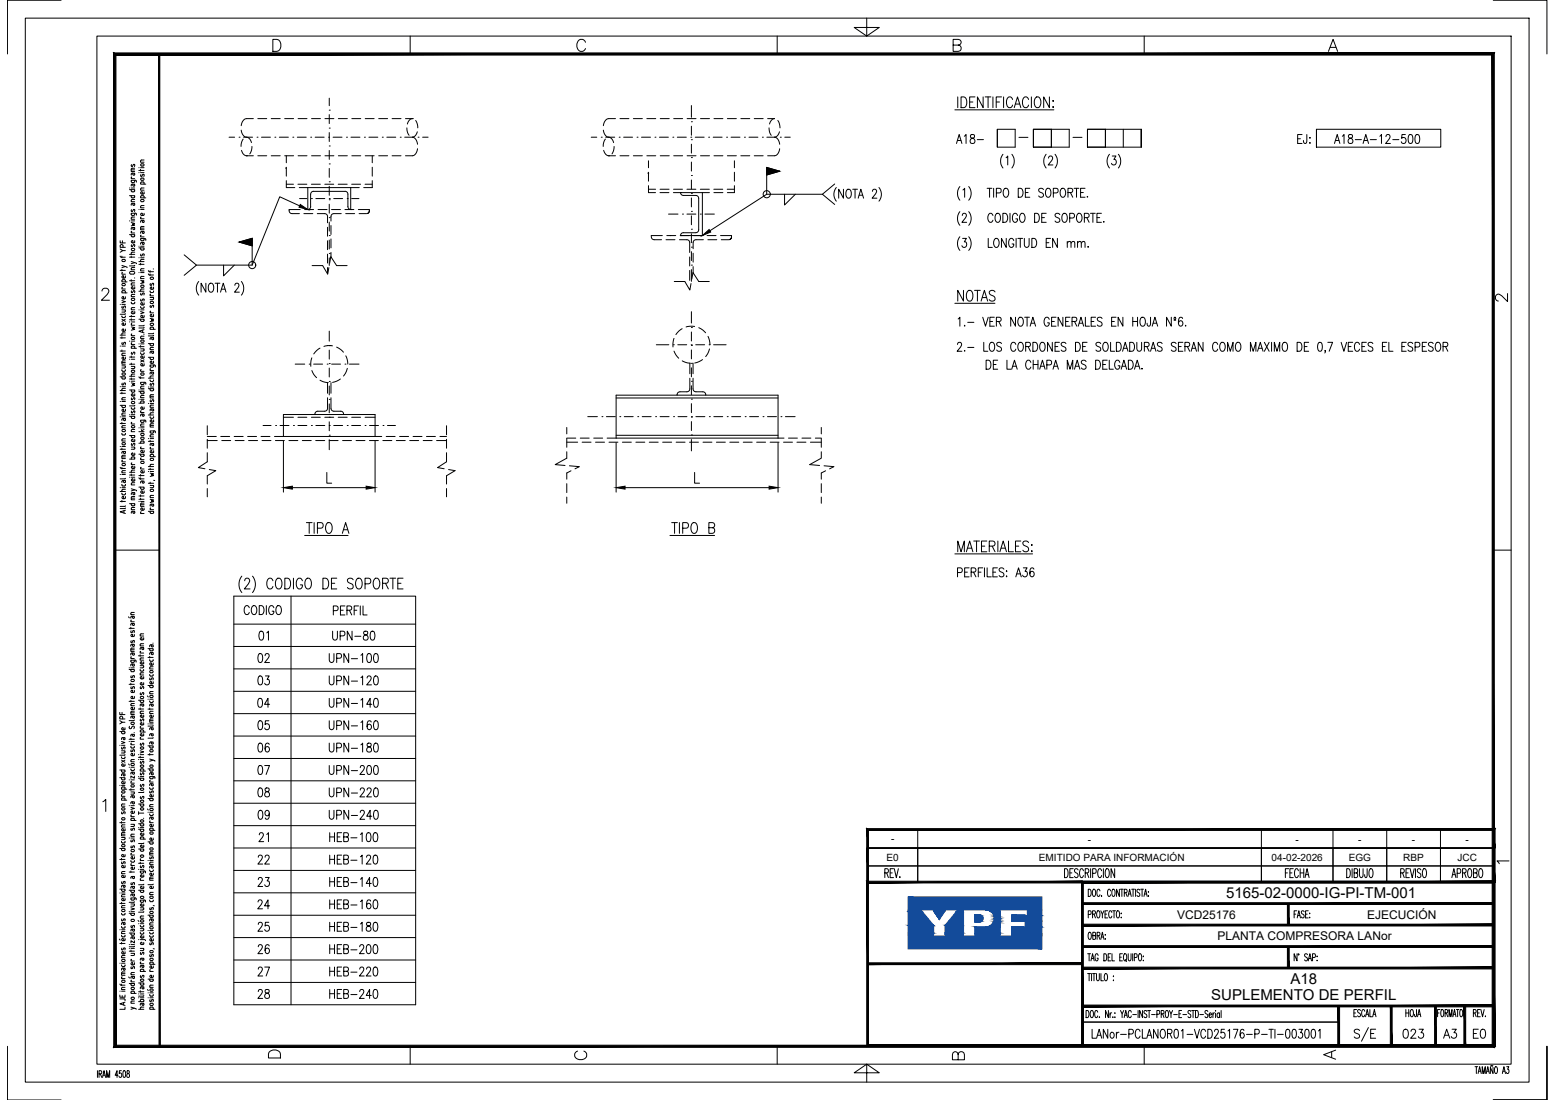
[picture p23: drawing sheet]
<svg xmlns="http://www.w3.org/2000/svg" width="420mm" height="297mm" viewBox="0 0 420 297" stroke-linecap="round" stroke-linejoin="round" font-family="sans-serif">
<defs><g id="words">
<g font-size="4.1">
<text x="331.3" y="242.6">5165-02-0000-IG-PI-TM-001</text>
<text x="348.7" y="265.8">A18</text>
<text x="327.3" y="270.2">SUPLEMENTO DE PERFIL</text>
</g>
<g font-size="3.2">
<text x="318" y="248.1">VCD25176</text>
<text x="369.4" y="248.1">EJECUCIÓN</text>
<text x="329" y="253.9">PLANTA COMPRESORA LANor</text>
</g>
<g font-size="2.7">
<text x="240.7" y="227.5">-</text>
<text x="293.9" y="227.5">-</text>
<text x="350.1" y="227.5">-</text>
<text x="367" y="227.5">-</text>
<text x="381.5" y="227.5">-</text>
<text x="396" y="227.5">-</text>
<text x="239.5" y="232.4">E0</text>
<text x="280.7" y="232.4">EMITIDO PARA INFORMACIÓN</text>
<text x="343.6" y="232.4">04-02-2026</text>
<text x="364.4" y="232.4">EGG</text>
<text x="379.2" y="232.4">RBP</text>
<text x="393.8" y="232.4">JCC</text>
</g>
</g></defs>
<!-- layer: AESA-Simbologia -->
<g fill="none" stroke="#000" stroke-width=".27">
<path d="M269.5 34.9h4.8v4.8h-4.8zM269.5 34.9v4.8M275.3 37.1h2.4M279.2 34.9h9.7v4.8h-9.7zM279.2 34.9v4.8v-4.8h4.9v4.8h-4.9M289.9 37.1h2.5M293.8 34.9v4.8v-4.8h4.9v4.8h-4.9M303.5 34.9v4.8M308.4 34.9h-14.6v4.8h14.6M308.4 34.9v4.8v-4.8M355.7 34.9v4.8v-4.8h33.6v4.8h-33.6M63.2 161h49.1v110.3h-49.1z"/>
<path d="M63.2 168.5h49.1M63.2 174.6h49.1M78.6 161v110.3M63.2 180.6h49.1M63.2 192.7h49.1M63.2 198.8h49.1M63.2 186.7h49.1M63.2 210.8h49.1M63.2 204.8h49.1M63.2 216.9h49.1M63.2 229h49.1M63.2 235h49.1"/>
<path d="M63.2 223h49.1M63.2 259.2h49.1M63.2 241.1h49.1M63.2 247.1h49.1M63.2 253.2h49.1M63.2 265.3h49.1"/>
</g>
<!-- layer: AESA-Textos-02 -->
<g fill="none" stroke="#000" stroke-width=".27">
<path d="M258.4 38.7l.8-2.4 .7 2.4M258.7 37.9h.9M260.6 36.8l.4-.5v2.4M262.3 36.4v.7a.97 .97 0 0 1 .9 .5 .97 .97 0 0 1 0 1 .77 .77 0 0 1-1.1-.5 .77 .77 0 0 1 .9-.9l.2-.1a.51 .51 0 0 0-.2-.8zM264.1 37.7h1.6M350.6 37.5h.8M351.8 36.3h-1.2v2.4h1.2M353.1 36.3l-.2 2.3h-.5l-.2-.7M353.8 37.2h.2zM353.9 38.5v.2zM360.6 38.7l.7-2.4 .7 2.4M360.8 37.9h1"/>
<path d="M362.7 36.8l.5-.5v2.4M364.4 36.4v.7a.97 .97 0 0 1 1 .5 .97 .97 0 0 1 0 1 .77 .77 0 0 1-1.2-.5 .77 .77 0 0 1 1-.9l.2-.1a.51 .51 0 0 0-.3-.8zM366.2 37.7h1.7M368.3 38.7l.7-2.4 .8 2.4M368.6 37.9h.9M370.2 37.7h1.7M372.8 36.8l.5-.5v2.4M374.5 36.9l.3-.6 .6 .1 .2 .4-.3 .8-.9 1.1h1.3M376.3 37.7h1.7M379.7 36.3h-.9l-.1 1.1a.74 .74 0 0 1 1 0 .74 .74 0 0 1 0 1 .74 .74 0 0 1-1 .1l-.1-.2M380.7 36.4l.5-.1a1.58 1.58 0 0 1 0 2.4h-.2a1.8 1.8 0 0 1-.3-2.3zM382.6 36.4l.5-.1a1.58 1.58 0 0 1 0 2.4h-.2a1.8 1.8 0 0 1-.3-2.3z"/>
<path d="M259.4 50.4a2.95 2.95 0 0 0 0 3.7M259.4 57.2a2.95 2.95 0 0 0 0 3.6M260 58.2l.1-.4a.58 .58 0 0 1 .8-.1 .58 .58 0 0 1 .1 .8l-1.1 1.5h1.3M260.2 51.3l.4-.5v2.5M261.7 50.4a2.88 2.88 0 0 1 0 3.7M261.7 57.2a2.88 2.88 0 0 1 0 3.6M266.7 50.8h1.3M267.4 50.8v2.5M268.3 58.2a.64 .64 0 0 0-1-.5 1.61 1.61 0 0 0 .2 2.3 .71 .71 0 0 0 .8-.5M268.5 50.8v2.5M269.2 52.1l1.1-.1 .2-.3-.1-.6-.4-.3h-.8v2.5M269.2 57.7l.2-.1a1.33 1.33 0 0 1 1 1 1.33 1.33 0 0 1-.4 1.3l-.2 .1a1.32 1.32 0 0 1-1-.9 1.32 1.32 0 0 1 .4-1.4z"/>
<path d="M271 57.6a1.3 1.3 0 0 1 1.3 .8 1.3 1.3 0 0 1-.4 1.5l-.9 .1zM271 41.7a2.99 2.99 0 0 0 0 3.7M271.4 51l.2-.2a1.3 1.3 0 0 1 1 1 1.3 1.3 0 0 1-.4 1.3l-.2 .2a1.31 1.31 0 0 1-1-1 1.31 1.31 0 0 1 .4-1.3zM271.8 42.6l.5-.5v2.4M272.9 57.6v2.4M273.4 41.7a2.99 2.99 0 0 1 0 3.7M274.9 58.2a.71 .71 0 0 0-.8-.6 .71 .71 0 0 0-.5 .9v.6a.72 .72 0 0 0 .6 .9 .72 .72 0 0 0 .7-.9h-.4M275.1 50.8a1.28 1.28 0 0 1 1.3 .9 1.28 1.28 0 0 1-.4 1.4l-.9 .2zM275.8 57.7l.2-.1a1.33 1.33 0 0 1 1 1 1.33 1.33 0 0 1-.4 1.3l-.2 .1a1.31 1.31 0 0 1-1-.9 1.31 1.31 0 0 1 .4-1.4zM277.1 52h.7M278.3 50.8h-1.2v2.5h1.2M279.5 57.6a1.3 1.3 0 0 1 1.3 .8 1.3 1.3 0 0 1-.3 1.5l-1 .1z"/>
<path d="M281.5 58.8h.7M281.9 51.2a.65 .65 0 0 0-.8-.4 .65 .65 0 0 0-.4 .9l1 .5a.66 .66 0 0 1-.1 1 .66 .66 0 0 1-1-.3M282.7 41.7a2.99 2.99 0 0 0 0 3.7M282.7 57.6h-1.2v2.4h1.2M282.9 51l.1-.2a1.3 1.3 0 0 1 1 1 1.3 1.3 0 0 1-.4 1.3l-.2 .2a1.32 1.32 0 0 1-1-1 1.32 1.32 0 0 1 .5-1.3zM283.3 42.7l.2-.4 .6-.2 .2 .3 .1 .4-1.2 1.7h1.3M284.6 52.1l1.1-.1 .2-.3-.1-.6-.4-.3h-.8v2.5M285.1 41.7a2.99 2.99 0 0 1 0 3.7M286.4 58a.68 .68 0 0 0-.8-.4 .68 .68 0 0 0-.5 .6l.1 .3 1 .5 .2 .7a.74 .74 0 0 1-1.3 0M286.8 51l.2-.2a1.3 1.3 0 0 1 1 1 1.3 1.3 0 0 1-.5 1.3l-.1 .2a1.31 1.31 0 0 1-1-1 1.31 1.31 0 0 1 .4-1.3zM287.3 57.7l.2-.1a1.33 1.33 0 0 1 1 1 1.33 1.33 0 0 1-.5 1.3l-.2 .1a1.32 1.32 0 0 1-1-.9 1.32 1.32 0 0 1 .5-1.4zM288.6 52l1.1-.1 .2-.4-.1-.4-.4-.3h-.8v2.5"/>
<path d="M289 58.9h.9l.4-.5a.65 .65 0 0 0-.4-.8h-.9v2.4M289.2 52l.7 1.3M290.2 50.8h1.3M290.9 50.8v2.5M291.2 57.7l.2-.1a1.33 1.33 0 0 1 1 1 1.33 1.33 0 0 1-.4 1.3l-.2 .1a1.32 1.32 0 0 1-1-.9 1.32 1.32 0 0 1 .4-1.4zM292 52h.7M293 58.8l1.1-.2 .2-.3-.1-.5-.4-.2h-.8v2.4M293.2 50.8h-1.2v2.5h1.2M293.6 58.8l.7 1.2M293.8 53v.3zM294.6 57.6h1.3M295.3 57.6v2.4"/>
<path d="M296.4 58.8h.7M297.6 57.6h-1.2v2.4h1.2M298.2 59.8v.2zM299.8 41.7a2.91 2.91 0 0 0 0 3.7M300.5 42.1h1l-.5 1a.71 .71 0 0 1 .6 1 .71 .71 0 0 1-1.3 0M302.2 41.7a2.99 2.99 0 0 1 0 3.7M259.4 63.9a2.95 2.95 0 0 0 0 3.7M260.1 64.4h1l-.5 .9a.71 .71 0 0 1 .5 1.1 .71 .71 0 0 1-1.2-.1M261.7 63.9a2.88 2.88 0 0 1 0 3.7M267 64.4v2.4h1.1M268.9 64.5l.1-.1a1.33 1.33 0 0 1 1 1 1.33 1.33 0 0 1-.4 1.3l-.2 .1a1.32 1.32 0 0 1-1-1 1.32 1.32 0 0 1 .5-1.3zM271.9 64.4v2.4l-1.3-2.4v2.4"/>
<path d="M273.9 65a.71 .71 0 0 0-.9-.6 .71 .71 0 0 0-.5 .9v.6a.72 .72 0 0 0 .7 .9 .72 .72 0 0 0 .7-.9h-.4M274.6 64.4v2.4M275 64.4h1.3M275.7 64.4v2.4M276.8 64.4v1.7a.65 .65 0 0 0 .6 .7 .65 .65 0 0 0 .7-.7v-1.7M278.8 64.4a1.3 1.3 0 0 1 1.3 .8 1.3 1.3 0 0 1-.4 1.5l-.9 .1zM282.7 65.5h.7M283.9 64.4h-1.2v2.4h1.2M285.7 64.4v2.4l-1.3-2.4v2.4M288.4 65.6l.4-.4 .5 .1 .1 1.5M288.4 65.2v1.6M289.4 65.6l.5-.4 .4 .1 .1 1.5"/>
<path d="M291.1 65.6l.5-.4 .5 .1 .1 1.5M291.1 65.2v1.6M292.2 65.6l.4-.4 .5 .1 .1 1.5M294 66.6v.2zM258.7 93l.2-.5 .6-.1 .2 .3 .1 .4-1.2 1.8h1.3M258.9 86.1l.5-.4v2.4M260.6 87.8v.3zM260.6 94.6v.3zM261.5 87h1.6M261.5 93.8h1.6M265.5 85.7l.8 2.4 .7-2.4M265.8 92.4v2.5h1.1"/>
<path d="M266.4 97.3a1.3 1.3 0 0 1 1.4 .8 1.3 1.3 0 0 1-.4 1.5l-1 .1zM267.5 86.8h.7M267.7 92.5l.1-.1a1.32 1.32 0 0 1 1 1 1.32 1.32 0 0 1-.4 1.3l-.2 .2a1.32 1.32 0 0 1-1-1 1.32 1.32 0 0 1 .5-1.4zM268.4 98.4h.7M268.7 85.7h-1.2v2.4h1.2M269.2 86.8l1.1-.1 .2-.3-.2-.6-1.1-.1v2.4M269.6 97.3h-1.2v2.4h1.2M269.9 86.8l.6 1.3M270.6 92.8a.69 .69 0 0 0-.7-.4 .69 .69 0 0 0-.6 .6l.2 .4 .9 .4 .2 .7a.75 .75 0 0 1-1.3 0M272.1 97.3v2.4h1.1M273.4 99.7l.7-2.4 .7 2.4M273.6 98.9h1"/>
<path d="M274.4 85.7v2.4l-1.3-2.4v2.4M274.5 93a.71 .71 0 0 0-.9-.5 .71 .71 0 0 0-.5 .9v.5a.71 .71 0 0 0 .5 .9 .71 .71 0 0 0 .9-.5M275.4 85.8l.2-.1a1.3 1.3 0 0 1 1 .9 1.3 1.3 0 0 1-.5 1.4l-.2 .1a1.32 1.32 0 0 1-1-1 1.32 1.32 0 0 1 .5-1.3zM275.4 92.5l.2-.1a1.3 1.3 0 0 1 1 1 1.3 1.3 0 0 1-.5 1.3l-.2 .2a1.32 1.32 0 0 1-1-1 1.32 1.32 0 0 1 .5-1.4zM276.9 85.7h1.3M277.1 93.6l1.2-.1 .1-.4-.1-.6-1.2-.1v2.5M277.5 85.7v2.4M277.8 93.6l.6 1.3M278.3 88.1l.8-2.4 .7 2.4M278.5 97.9a.65 .65 0 0 0-1-.5 1.61 1.61 0 0 0 .2 2.3 .71 .71 0 0 0 .8-.6M278.6 87.3h.9M279.1 92.4a1.27 1.27 0 0 1 1.2 .7 1.27 1.27 0 0 1-.1 1.4l-.5 .4h-.6z"/>
<path d="M279.2 98.4h1.3M279.2 97.3v2.4M280.5 97.3v2.4M280.9 99.7l.8-2.4 .7 2.4M281.2 98.9h.9M281.3 92.5l.2-.1a1.32 1.32 0 0 1 1 1 1.32 1.32 0 0 1-.5 1.3l-.2 .2a1.32 1.32 0 0 1-1-1 1.32 1.32 0 0 1 .5-1.4zM282.9 98.5l1.1-.1 .1-.3v-.6l-.4-.2h-.8v2.4M283.5 86.2a.72 .72 0 0 0-.9-.5 .72 .72 0 0 0-.5 .9v.6a.73 .73 0 0 0 .7 .9 .73 .73 0 0 0 .7-.9h-.5M284.1 86.8h.8M284.3 92.4v2.5l-1.3-2.5v2.5M284.5 99.7l.7-2.4 .8 2.4M284.8 98.9h.9"/>
<path d="M285.1 93.6h.7M285.3 85.7h-1.2v2.4h1.2M286.3 92.4h-1.2v2.5h1.2M287.2 85.7v2.4l-1.3-2.4v2.4M287.9 86.8h.7M288 92.8a.65 .65 0 0 0-.8-.4 .65 .65 0 0 0-.4 .8l1 .6 .2 .7a.76 .76 0 0 1-1.3 0M288.4 99.7v-2.4l.7 2.4 .8-2.4v2.4M289.1 85.7h-1.2v2.4h1.2M289.7 86.8l1.1-.1 .2-.3-.2-.6-1.1-.1v2.4M290.3 99.7l.8-2.4 .7 2.4M290.3 86.8l.7 1.3M290.6 92.4a1.27 1.27 0 0 1 1.2 .7 1.27 1.27 0 0 1-.1 1.4l-.5 .4h-.6z"/>
<path d="M290.6 98.9h.9M291.3 88.1l.8-2.4 .7 2.4M291.6 87.3h.9M292.5 93.6h.8M293.3 85.7v2.4h1.1M293.5 97.6a.65 .65 0 0 0-.9-.3 .65 .65 0 0 0-.4 .8l1.1 .6a.66 .66 0 0 1-.2 1 .66 .66 0 0 1-.9-.4M293.7 92.4h-1.2v2.5h1.2M294.8 86.8h.8M296 85.7h-1.2v2.4h1.2M296 97.3a1.3 1.3 0 0 1 1.3 .8 1.3 1.3 0 0 1-.4 1.5l-.9 .1zM297.4 92.8a.65 .65 0 0 0-.8-.4 .65 .65 0 0 0-.4 .8l1 .6 .2 .7a.76 .76 0 0 1-1.3 0M297.8 86a.69 .69 0 0 0-.8-.4 .69 .69 0 0 0-.5 .6l.2 .4 .9 .4 .2 .7a.75 .75 0 0 1-1.3 0"/>
<path d="M298 98.4h.7M298.3 92.5l.2-.1a1.32 1.32 0 0 1 1 1 1.32 1.32 0 0 1-.4 1.3l-.2 .2a1.3 1.3 0 0 1-1-1 1.3 1.3 0 0 1 .4-1.4zM299.2 97.3h-1.2v2.4h1.2M299.7 97.3v2.4h1.1M300.1 92.4v2.5h1.1M300.4 86.8h.7M301.6 85.7h-1.2v2.4h1.2M301.6 92.4a1.3 1.3 0 0 1 1.4 .8 1.3 1.3 0 0 1-.4 1.5l-1 .2zM302.6 97.9a.72 .72 0 0 0-.9-.6 .72 .72 0 0 0-.5 .9v.6a.73 .73 0 0 0 .7 .9 .73 .73 0 0 0 .7-.9h-.5M302.9 99.7l.8-2.4 .7 2.4M303.2 98.9h.9M303.3 94.9l.7-2.5 .8 2.5"/>
<path d="M303.4 85.7v2.4l-1.3-2.4v2.4M303.6 94.1h.9M304.9 97.3a1.3 1.3 0 0 1 1.3 .8 1.3 1.3 0 0 1-.4 1.5l-.9 .1zM305.2 92.4a1.3 1.3 0 0 1 1.4 .8 1.3 1.3 0 0 1-.4 1.5l-1 .2zM306.1 86.8h1.3M306.1 85.7v2.4M306.5 99.7l.8-2.4 .7 2.4M306.8 98.9h.9M307.2 92.4v1.8a.65 .65 0 0 0 .6 .7 .65 .65 0 0 0 .7-.7v-1.8M307.4 85.7v2.4M308.4 85.8l.2-.1a1.32 1.32 0 0 1 1 .9 1.32 1.32 0 0 1-.5 1.4l-.2 .1a1.32 1.32 0 0 1-1-1 1.32 1.32 0 0 1 .5-1.3zM308.5 99.6h.2z"/>
<path d="M309.2 93.6l1.1-.1 .2-.4-.2-.6-1.1-.1v2.5M309.9 93.6l.6 1.3M310.9 85.7v1.8l-.2 .5h-.6l-.2-.7M310.9 94.9l.7-2.5 .7 2.5M311.1 94.1h1M311.3 88.1l.8-2.4 .7 2.4M311.6 87.3h.9M314 92.8a.68 .68 0 0 0-.7-.4 .68 .68 0 0 0-.6 .6l.2 .4 .9 .4 .2 .7a.76 .76 0 0 1-1.3 0M316.5 85.7v2.4l-1.3-2.4v2.4M317.2 86.5h.5M317.3 85.7h.1a.36 .36 0 0 1 .3 .3 .36 .36 0 0 1-.3 .4l-.2-.3zM317.8 92.8a.65 .65 0 0 0-.8-.4 .65 .65 0 0 0-.4 .8l1 .6 .2 .7a.76 .76 0 0 1-1.3 0"/>
<path d="M318.4 93.6h.8M319.5 86a.52 .52 0 0 0-.8-.2 1.52 1.52 0 0 0 .4 2.3 .68 .68 0 0 0 .5-1 .68 .68 0 0 0-1.1-.2l-.1 .4M319.6 92.4h-1.2v2.5h1.2M320.2 93.6l1.1-.1 .2-.4-.2-.6-1.1-.1v2.5M320.4 87.8v.3zM320.8 93.6l.7 1.3M321.8 94.9l.8-2.5 .7 2.5M322.1 94.1h.9M325.1 92.4v2.5l-1.3-2.5v2.5M329 93a.71 .71 0 0 0-.9-.5 .71 .71 0 0 0-.5 .9v.5a.71 .71 0 0 0 .5 .9 .71 .71 0 0 0 .9-.5M329.9 92.5l.2-.1a1.32 1.32 0 0 1 1 1 1.32 1.32 0 0 1-.4 1.3l-.2 .2a1.32 1.32 0 0 1-1-1 1.32 1.32 0 0 1 .4-1.4zM331.7 94.9v-2.5l.7 2.5 .8-2.5v2.5"/>
<path d="M334.2 92.5l.2-.1a1.32 1.32 0 0 1 1 1 1.32 1.32 0 0 1-.5 1.3l-.2 .2a1.32 1.32 0 0 1-1-1 1.32 1.32 0 0 1 .5-1.4zM337.9 94.9v-2.5l.7 2.5 .7-2.5v2.5M339.8 94.9l.7-2.5 .8 2.5M340.1 94.1h.9M341.6 92.4l1.3 2.5M342.9 92.4l-1.3 2.5M343.6 92.4v2.5M344.3 94.9v-2.5l.7 2.5 .8-2.5v2.5M346.8 92.5l.2-.1a1.32 1.32 0 0 1 1 1 1.32 1.32 0 0 1-.5 1.3l-.2 .2a1.32 1.32 0 0 1-1-1 1.32 1.32 0 0 1 .5-1.4zM350.5 92.4a1.3 1.3 0 0 1 1.3 .8 1.3 1.3 0 0 1-.4 1.5l-.9 .2zM352.4 93.6h.8M353.6 92.4h-1.2v2.5h1.2"/>
<path d="M356.3 92.5l.4-.1a1.58 1.58 0 0 1 0 2.5h-.1a1.74 1.74 0 0 1-.3-2.4zM358.1 94.7h-.2h.2l-.2 .6M358.8 92.4h1.3l-1 2.5M362.4 92.4l.7 2.5 .8-2.5M364.3 93.6h.7M365.5 92.4h-1.2v2.5h1.2M367.3 93a.71 .71 0 0 0-.8-.5 .71 .71 0 0 0-.5 .9v.5a.71 .71 0 0 0 .5 .9 .71 .71 0 0 0 .8-.5M368 93.6h.7M369.2 92.4h-1.2v2.5h1.2M370.9 92.8a.65 .65 0 0 0-.8-.4 .65 .65 0 0 0-.4 .8l1.1 .6 .1 .7a.76 .76 0 0 1-1.2 0M373.5 93.6h.7M374.7 92.4h-1.2v2.5h1.2"/>
<path d="M375.3 92.4v2.5h1.1M378.8 93.6h.7M380 92.4h-1.2v2.5h1.2M381.7 92.8a.65 .65 0 0 0-.8-.4 .65 .65 0 0 0-.4 .8l1 .6 .2 .7a.76 .76 0 0 1-1.3 0M382.4 93.7h.8a.67 .67 0 0 0 .5-.6 .67 .67 0 0 0-.5-.7h-.8v2.5M384.3 93.6h.7M385.5 92.4h-1.2v2.5h1.2M387.2 92.8a.64 .64 0 0 0-.8-.4 .64 .64 0 0 0-.3 .8l1 .6 .1 .7a.76 .76 0 0 1-1.2 0M388.2 92.5l.1-.1a1.31 1.31 0 0 1 1.1 1 1.31 1.31 0 0 1-.5 1.3l-.2 .2a1.32 1.32 0 0 1-1-1 1.32 1.32 0 0 1 .5-1.4zM389.9 93.6l1.1-.1 .2-.4-.2-.6-1.1-.1v2.5M390.6 93.6l.6 1.3M258.7 154.6l1.1-.1 .2-.4-.2-.6-1.1-.2v2.5"/>
<path d="M260.6 154.5h.8M261.9 153.3h-1.3v2.5h1.3M262.4 154.5l1.1-.1 .2-.4-.2-.5-1.1-.2v2.5M263 154.5l.7 1.3M264.3 154.5h.8M265.5 153.3h-1.2v2.5M266 153.3v2.5M266.7 153.3v2.5h1.1M268.3 154.5h.7M269.5 153.3h-1.2v2.5h1.2M271.3 153.7a.64 .64 0 0 0-.9-.4 .64 .64 0 0 0-.4 .8l1.1 .6a.66 .66 0 0 1-.2 1.1 .66 .66 0 0 1-.9-.4M272 154.1v.3z"/>
<path d="M272 155.5v.3zM274.5 155.8l.7-2.5 .7 2.5M274.7 155h1M276.5 153.3h1l-.5 1a.71 .71 0 0 1 .5 1.1 .71 .71 0 0 1-1.2-.1M279.4 153.7l-.1-.2-.5-.2a1.45 1.45 0 0 0 .1 2.5 .69 .69 0 0 0 .6-1 .69 .69 0 0 0-1.2-.2v.4M67.4 164.1a.65 .65 0 0 0-1.1-.4 1.6 1.6 0 0 0 .2 2.3 .67 .67 0 0 0 .9-.6M68.3 163.7l.2-.2a1.32 1.32 0 0 1 1 1 1.32 1.32 0 0 1-.5 1.3l-.2 .2a1.3 1.3 0 0 1-1-1 1.3 1.3 0 0 1 .5-1.3zM70 176.6l.4-.1a1.58 1.58 0 0 1 0 2.4h-.2a1.8 1.8 0 0 1-.2-2.3zM70 163.5a1.29 1.29 0 0 1 1.4 .9 1.29 1.29 0 0 1-.4 1.4l-1 .2zM70.2 170.5l.5-.1a1.58 1.58 0 0 1 0 2.5h-.2a1.8 1.8 0 0 1-.3-2.4zM71.6 177.1l.4-.6h.4l.3 .4-.2 .8-1 1.2h1.3M72 163.5v2.5"/>
<path d="M72.1 170.9l.4-.5v2.5M74 164.1a.72 .72 0 0 0-.9-.5 .72 .72 0 0 0-.5 .9v.5a.73 .73 0 0 0 .7 1 .73 .73 0 0 0 .7-1h-.5M74.9 163.7l.2-.2a1.32 1.32 0 0 1 1 1 1.32 1.32 0 0 1-.5 1.3l-.1 .2a1.3 1.3 0 0 1-1-1 1.3 1.3 0 0 1 .4-1.3zM89 176.5v1.7a.64 .64 0 0 0 .6 .7 .64 .64 0 0 0 .6-.7v-1.7M89.9 170.4v1.8a.65 .65 0 0 0 .6 .7 .65 .65 0 0 0 .7-.7v-1.8M90.1 164.9h.8a.66 .66 0 0 0 .5-.6 .66 .66 0 0 0-.5-.7h-.8v2.5M91 177.7l1.1-.1 .2-.3-.2-.7-1.1-.1v2.4M91.9 171.7l1.1-.1 .2-.4-.2-.7-1.1-.1v2.5M92 164.8h.7M93.2 163.6h-1.2v2.5h1.2M93.7 164.8l1.1-.1 .2-.4v-.4l-.4-.3h-.9v2.5M94.2 176.5v2.4l-1.3-2.4v2.4"/>
<path d="M94.4 164.8l.6 1.3M94.9 177.9h1.7M95.1 170.4v2.5l-1.3-2.5v2.5M95.7 164.8h.7M95.9 171.8h1.6M96.9 163.6h-1.2v2.5M97.3 163.6v2.5M97.5 176.9l.5-.4v2.4M98.1 163.6v2.5h1.1M98.4 170.5v.7a.97 .97 0 0 1 .9 .5 .97 .97 0 0 1 0 1 .77 .77 0 0 1-1.2-.5 .77 .77 0 0 1 1-.8l.2-.2a.51 .51 0 0 0-.3-.8zM99.4 176.6l.4-.1a1.58 1.58 0 0 1 0 2.4h-.2a1.8 1.8 0 0 1-.2-2.3zM100.3 170.5l.5-.1a1.58 1.58 0 0 1 0 2.5h-.2a1.8 1.8 0 0 1-.3-2.4z"/>
<path d="M101.2 176.6l.5-.1a1.58 1.58 0 0 1 0 2.4h-.2a1.77 1.77 0 0 1-.3-2.3zM69.9 188.7l.5-.1a1.58 1.58 0 0 1 0 2.4h-.2a1.8 1.8 0 0 1-.3-2.3zM70 182.7l.4-.2a1.58 1.58 0 0 1 0 2.4h-.2a1.77 1.77 0 0 1-.2-2.2zM70 194.7l.4-.1a1.58 1.58 0 0 1 0 2.4h-.2a1.8 1.8 0 0 1-.2-2.3zM71.7 182.5h1l-.5 1a.71 .71 0 0 1 .6 1.1 .71 .71 0 0 1-1.3-.1M72.6 194.6h-.9l-.1 1.1a.73 .73 0 0 1 1 0 .73 .73 0 0 1 0 1 .73 .73 0 0 1-1 .1l-.1-.2M72.9 190.2h-1.4l.9-1.6v2.4M89 182.5v1.8a.64 .64 0 0 0 .6 .6 .64 .64 0 0 0 .6-.6v-1.8M89 188.6v1.7a.64 .64 0 0 0 .6 .7 .64 .64 0 0 0 .6-.7v-1.7M89 194.6v1.7a.64 .64 0 0 0 .3 .6 .64 .64 0 0 0 .7 0l.2-.6v-1.7M91 183.8h.8a.66 .66 0 0 0 .5-.6 .66 .66 0 0 0-.5-.7h-.8v2.4M91 189.9h.8a.66 .66 0 0 0 .5-.7 .66 .66 0 0 0-.5-.6h-.8v2.4"/>
<path d="M91 195.9l1.1-.1 .2-.4-.2-.7-1.1-.1v2.4M94.2 182.5v2.4l-1.3-2.4v2.4M94.2 188.6v2.4l-1.3-2.4v2.4M94.2 194.6v2.4l-1.3-2.4v2.4M94.9 183.9h1.7M94.9 190h1.7M94.9 196h1.7M97.5 183l.5-.5v2.4M97.5 189l.5-.4v2.4M97.5 195.1l.5-.5v2.4M99.2 183.1l.2-.4 .5-.2 .3 .3 .1 .4-1.2 1.7h1.3M100.3 195a.52 .52 0 0 0-.8-.3l-.2 .4a1.62 1.62 0 0 0 .4 1.9 .71 .71 0 0 0 .7-.8 .71 .71 0 0 0-.9-.5l-.3 .5"/>
<path d="M100.5 190.2h-1.4l.9-1.6v2.4M101.2 182.7l.5-.2a1.58 1.58 0 0 1 0 2.4h-.2a1.38 1.38 0 0 1-.5-1.9zM101.2 188.7l.5-.1a1.58 1.58 0 0 1 0 2.4h-.2a1.42 1.42 0 0 1-.5-2zM101.2 194.7l.5-.1a1.58 1.58 0 0 1 0 2.4h-.2a1.77 1.77 0 0 1-.3-2.3zM70 200.8l.4-.1a1.58 1.58 0 0 1 0 2.4h-.2a1.77 1.77 0 0 1-.2-2.3zM70 206.8l.4-.1a1.58 1.58 0 0 1 0 2.4h-.2a1.8 1.8 0 0 1-.2-2.3zM70 212.9l.4-.1a1.58 1.58 0 0 1 0 2.4h-.2a1.8 1.8 0 0 1-.2-2.3zM70 218.9l.5-.1a1.6 1.6 0 0 1 0 2.4h-.2a1.74 1.74 0 0 1-.3-2.3zM71.5 206.7h1.3l-.9 2.4M71.7 212.9v.7a.96 .96 0 0 1 1 .4 .96 .96 0 0 1-.1 1.1 .71 .71 0 0 1-1.1-.3 .71 .71 0 0 1 .6-1l.5-.2a.51 .51 0 0 0-.2-.8zM72.7 201l-.1-.2-.4-.1a1.8 1.8 0 0 0-.3 2.3 .68 .68 0 0 0 .9-.7 .68 .68 0 0 0-.9-.6l-.3 .6M72.8 219.6l-.1 .4a.55 .55 0 0 1-.5 .3 .55 .55 0 0 1-.5-.3v-.8l.4-.4a1.45 1.45 0 0 1 .1 2.4l-.4-.1-.1-.2"/>
<path d="M89 200.7v1.7a.64 .64 0 0 0 .6 .7 .64 .64 0 0 0 .6-.7v-1.7M89 206.7v1.8a.64 .64 0 0 0 .6 .6 .64 .64 0 0 0 .6-.6v-1.8M89 212.8v1.7a.64 .64 0 0 0 .3 .6 .64 .64 0 0 0 .7 0l.2-.6v-1.7M89 218.8v1.7a.64 .64 0 0 0 .6 .7 .64 .64 0 0 0 .6-.7v-1.7M91 201.9h.8a.66 .66 0 0 0 .5-.6 .66 .66 0 0 0-.5-.6h-.8v2.4M91 208h.8a.66 .66 0 0 0 .5-.6 .66 .66 0 0 0-.5-.7h-.8v2.4M91 214l1.1-.1 .2-.3-.2-.7-1.1-.1v2.4M94.2 200.7v2.4l-1.3-2.4v2.4M94.2 206.7v2.4l-1.3-2.4v2.4M94.2 212.8v2.4l-1.3-2.4v2.4M94.2 218.8v2.4l-1.3-2.4v2.4M94.9 202.1h1.7"/>
<path d="M94.9 208.1h1.7M94.9 214.2h1.7M97.3 207.3l.2-.5 .6-.1 .3 .3v.4l-1.2 1.7h1.3M97.3 213.3l.4-.5 .6 .1 .1 .3-.2 .8-1 1.2h1.3M97.3 219.4l.1-.4a.58 .58 0 0 1 .8-.1 .58 .58 0 0 1 .2 .8l-1.2 1.5h1.3M97.5 201.1l.5-.4v2.4M99.2 213.3l.3-.5h.4l.4 .4-.3 .8-.9 1.2h1.3M99.3 200.8v.7a.97 .97 0 0 1 .9 .4 .97 .97 0 0 1 0 1.1 .77 .77 0 0 1-1.2-.6 .77 .77 0 0 1 1-.8l.2-.1a.51 .51 0 0 0-.3-.8zM99.4 206.8l.4-.1a1.58 1.58 0 0 1 0 2.4h-.2a1.8 1.8 0 0 1-.2-2.3zM101.2 200.8l.5-.1a1.58 1.58 0 0 1 0 2.4h-.2a1.38 1.38 0 0 1-.5-2zM101.2 206.8l.5-.1a1.58 1.58 0 0 1 0 2.4h-.2a1.42 1.42 0 0 1-.5-1.9zM101.2 212.9l.5-.1a1.58 1.58 0 0 1 0 2.4h-.2a1.77 1.77 0 0 1-.3-2.3z"/>
<path d="M101.2 218.9l.5-.1a1.6 1.6 0 0 1 0 2.4h-.2a1.77 1.77 0 0 1-.3-2.3zM69.8 231.5l.3-.6 .6 .1 .2 .4-.3 .8-.9 1.1h1.3M69.8 237.5l.1-.3a.58 .58 0 0 1 .8-.1 .58 .58 0 0 1 .1 .8l-1.1 1.5h1.3M70.1 225.4l.1-.4 .6-.1 .3 .2 .1 .5-1.2 1.7h1.2M71.6 231.5l.4-.6h.4l.3 .5-.2 .8-1 1.1h1.3M71.7 236.9h1l-.5 1a.71 .71 0 0 1 .6 1.1 .71 .71 0 0 1-1.3-.1M72.1 225.3l.4-.4v2.4M89.1 224.9v2.4M89.1 230.9v2.4M89.1 236.9v2.5M89.1 226h1.3M89.1 232.1h1.3"/>
<path d="M89.1 238.1h1.3M90.4 224.9v2.4M90.4 230.9v2.4M90.4 236.9v2.5M91 220.1h.8a.66 .66 0 0 0 .5-.7 .66 .66 0 0 0-.5-.6h-.8v2.4M91.1 226h.8M91.1 232.1h.8M91.1 238.1h.8M92.3 224.9h-1.2v2.4h1.2M92.3 230.9h-1.2v2.4h1.2M92.3 236.9h-1.2v2.5h1.2M92.9 226l1.1-.1 .1-.3-.1-.6-1.1-.1v2.4h.8a.67 .67 0 0 0 .5-.7 .67 .67 0 0 0-.5-.6"/>
<path d="M92.9 232.1l1.1-.1 .1-.4-.1-.6-1.1-.1v2.4h.8a.67 .67 0 0 0 .5-.6 .67 .67 0 0 0-.5-.6M92.9 238.1l1.1-.1 .1-.4-.1-.5-1.1-.2v2.5h.8a.67 .67 0 0 0 .5-.7 .67 .67 0 0 0-.5-.6M94.8 226.2h1.7M94.8 232.3h1.7M94.8 238.3h1.7M94.9 220.2h1.7M97.4 225.3l.5-.4v2.4M97.4 231.4l.5-.5v2.4M97.4 237.4l.5-.5v2.5M99 231.5l.4-.6 .6 .1 .1 .4-.2 .8-.9 1.1h1.2M99.2 225l.5-.1a1.58 1.58 0 0 1 0 2.4h-.2a1.8 1.8 0 0 1-.3-2.3zM100.3 238.6h-1.3l.9-1.7v2.5"/>
<path d="M100.5 220.4h-1.4l.9-1.6v2.4M101.1 225l.4-.1a1.58 1.58 0 0 1 0 2.4h-.2a1.8 1.8 0 0 1-.2-2.3zM101.1 231l.4-.1a1.58 1.58 0 0 1 0 2.4h-.2a1.8 1.8 0 0 1-.2-2.3zM101.1 237.1l.4-.2a1.6 1.6 0 0 1 0 2.5h-.2a1.8 1.8 0 0 1-.2-2.3zM69.7 243.6l.4-.6 .6 .1 .1 .4-.2 .8-1 1.1h1.3M69.8 255.7l.1-.4a.58 .58 0 0 1 .8-.1 .58 .58 0 0 1 .1 .8l-1.1 1.5h1.3M69.8 249.6l.3-.5 .6 .1 .2 .3-.3 .8-.9 1.2h1.3M72.6 249.1h-.9l-.1 1a.73 .73 0 0 1 1 .1 .73 .73 0 0 1 0 1 .73 .73 0 0 1-1 0l-.1-.2M72.7 255.4l-.1-.2-.4-.1a1.46 1.46 0 0 0 .1 2.4 .69 .69 0 0 0 .5-1 .69 .69 0 0 0-1.1-.1l-.1 .3M72.9 244.6h-1.4l.9-1.6v2.4M89.1 243v2.4M89.1 249.1v2.4"/>
<path d="M89.1 255.1v2.4M89.1 244.1h1.3M89.1 250.2h1.3M89.1 256.3h1.3M90.4 243v2.4M90.4 249.1v2.4M90.4 255.1v2.4M91.1 244.1h.8M91.1 250.2h.8M91.1 256.3h.8M92.3 243h-1.2v2.4h1.2M92.3 249.1h-1.2v2.4h1.2"/>
<path d="M92.3 255.1h-1.2v2.4h1.2M92.9 244.1l1.1-.1 .1-.3-.1-.6-1.1-.1v2.4h.8a.67 .67 0 0 0 .5-.6 .67 .67 0 0 0-.5-.7M92.9 250.2l1.1-.1 .1-.4-.1-.5-1.1-.1v2.4h.8a.67 .67 0 0 0 .5-.7 .67 .67 0 0 0-.5-.6M92.9 256.3l1.1-.2 .1-.3-.1-.6-1.1-.1v2.4h.8a.67 .67 0 0 0 .5-.6 .67 .67 0 0 0-.5-.6M94.8 244.4h1.7M94.8 250.4h1.7M94.8 256.5h1.7M97.2 255.7l.4-.6h.3l.4 .5-.3 .8-.9 1.1h1.3M97.4 243.5l.5-.5v2.4M97.4 249.5l.5-.4v2.4M99.1 249.2v.7a.96 .96 0 0 1 1 .4 .96 .96 0 0 1 0 1 .71 .71 0 0 1-1.2-.2 .71 .71 0 0 1 .6-1l.6-.2a.51 .51 0 0 0-.3-.8zM99.2 255.2l.5-.1a1.6 1.6 0 0 1 0 2.4h-.2a1.8 1.8 0 0 1-.3-2.3z"/>
<path d="M100.1 243.3a.52 .52 0 0 0-.8-.2l-.2 .4a1.56 1.56 0 0 0 .5 1.9 .71 .71 0 0 0 .6-.8 .71 .71 0 0 0-.9-.6l-.3 .6M101.1 243.1l.4-.1a1.58 1.58 0 0 1 0 2.4h-.2a1.8 1.8 0 0 1-.2-2.3zM101.1 249.2l.4-.1a1.58 1.58 0 0 1 0 2.4h-.2a1.8 1.8 0 0 1-.2-2.3zM101.1 255.2l.4-.1a1.6 1.6 0 0 1 0 2.4h-.2a1.8 1.8 0 0 1-.2-2.3zM69.8 267.8l.3-.6 .6 .1 .2 .3-.3 .8-.9 1.2h1.3M69.8 261.7l.2-.5 .5-.1 .3 .3 .1 .4-1.2 1.8h1.3M71.5 261.1h1.3l-.9 2.5M71.7 267.3v.7a.96 .96 0 0 1 1 .4 .96 .96 0 0 1-.1 1.1 .71 .71 0 0 1-1.1-.3 .71 .71 0 0 1 .6-1l.5-.2a.51 .51 0 0 0-.2-.8zM89.1 261.1v2.5M89.1 267.2v2.4M89.1 268.3h1.3M89.1 262.3h1.3"/>
<path d="M90.4 261.1v2.5M90.4 267.2v2.4M91.1 268.3h.8M91.1 262.3h.8M92.3 267.2h-1.2v2.4h1.2M92.3 261.1h-1.2v2.5h1.2M92.9 268.3l1.1-.1 .1-.3-.1-.6-1.1-.1v2.4h.8a.67 .67 0 0 0 .5-.6 .67 .67 0 0 0-.5-.7M92.9 262.3l1.1-.1 .1-.4-.1-.6-1.1-.1v2.5h.8a.67 .67 0 0 0 .5-.7 .67 .67 0 0 0-.5-.6M94.8 268.6h1.7M94.8 262.5h1.7M97.2 267.8l.4-.6 .5 .1 .2 .3-.3 .8-.9 1.2h1.3M97.2 261.7l.4-.6 .5 .1 .2 .4-.3 .8-.9 1.2h1.3"/>
<path d="M99 261.7l.4-.6 .6 .1 .1 .4-.2 .8-.9 1.2h1.2M100.3 268.8h-1.3l.9-1.6v2.4M101.1 267.3l.4-.1a1.58 1.58 0 0 1 0 2.4h-.2a1.8 1.8 0 0 1-.2-2.3zM101.1 261.2l.4-.1a1.58 1.58 0 0 1 0 2.5h-.2a1.8 1.8 0 0 1-.2-2.4z"/>
</g>
<!-- layer: AESA-Textos-01 -->
<g fill="none" stroke="#000" stroke-width=".27">
<path d="M258 29.7h26.8M258.8 26.2v2.9M259.7 26.2h.8a1.72 1.72 0 0 1 0 2.9h-.8zM262 27.5h.9M263.4 26.2h-1.4v2.9h1.4M265.6 26.2v2.9l-1.5-2.9v2.9M266.2 26.2h1.5M267 26.2v2.9M268.3 26.2v2.9M269.2 27.5h.9M270.6 26.2h-1.4v2.9M271.2 26.2v2.9"/>
<path d="M273.6 26.9a.85 .85 0 0 0-1-.7 .85 .85 0 0 0-.7 1.1v.7a.85 .85 0 0 0 .7 1.1 .85 .85 0 0 0 1-.7M274 29.1l.9-2.9 .9 2.9M274.4 28.1h1.1M277.9 26.9a.85 .85 0 0 0-1-.7 .85 .85 0 0 0-.6 1.1v.7a.85 .85 0 0 0 .6 1.1 .85 .85 0 0 0 1-.7M278.7 26.2v2.9M279.9 26.3l.2-.1a1.38 1.38 0 0 1 1 2.2 .85 .85 0 0 1-1 .7 .85 .85 0 0 1-.6-1.1l.1-1.1zM283.5 26.2v2.9l-1.5-2.9v2.9M284.5 27.1v.3zM284.5 28.8v.3zM260.3 78.4v2.9l-1.5-2.9v2.9M261.6 78.6l.2-.2a1.28 1.28 0 0 1 1.1 1.8 .91 .91 0 0 1-.9 1.1 .91 .91 0 0 1-.9-1.1l.1-1.1zM263.3 78.4h1.6"/>
<path d="M264.1 78.4v2.9M268.9 78.8a.77 .77 0 0 0-1-.4 .77 .77 0 0 0-.5 1l1.2 .7a.7 .7 0 0 1 .2 .7 .7 .7 0 0 1-.5 .5l-.8-.1-.2-.3M258 81.9h10.8M265.1 81.3l.9-2.9 .9 2.9M265.4 80.4h1.1M65.3 155.6a3.5 3.5 0 0 0 0 4.4M66.1 156.8l.1-.4 .4-.3h.4l.3 .3a1.01 1.01 0 0 1-.2 1.3l-1.1 1.3h1.6M68.2 155.6a3.5 3.5 0 0 1 0 4.4M73.7 156.8a.85 .85 0 0 0-1-.7 .85 .85 0 0 0-.6 1.1v.7a.85 .85 0 0 0 .6 1.1 .85 .85 0 0 0 1-.6M74.9 156.3l.2-.2a1.28 1.28 0 0 1 1.1 1.8 .91 .91 0 0 1-.9 1.2 .91 .91 0 0 1-.9-1.2l.1-1.1zM77 156.1h.7a1.69 1.69 0 0 1 0 2.9h-.7zM79.3 156.1v2.9"/>
<path d="M81.7 156.8a.77 .77 0 0 0-1.2-.5 1.92 1.92 0 0 0 .2 2.7 .85 .85 0 0 0 1-1.1h-.5M82.3 144.6h11.7M82.8 141.1h1.5M82.8 156.3l.2-.2a1.28 1.28 0 0 1 1.1 1.8 .91 .91 0 0 1-.8 1.2 .91 .91 0 0 1-.9-1.2l.1-1.1zM83.5 141.1v2.9M84.9 141.1v2.9M85.8 142.6h1a.78 .78 0 0 0 .5-.7 .78 .78 0 0 0-.5-.8h-1v2.9M87.2 156.1h.8a1.69 1.69 0 0 1 0 2.9h-.8zM88.4 141.3l.2-.2a1.28 1.28 0 0 1 1.1 1.8l-.1 .4a.77 .77 0 0 1-.7 .8 .77 .77 0 0 1-.8-.8l-.1-1.1zM89.6 157.5h.8M91 156.1h-1.4v2.9h1.4M92.5 144l.9-2.9 .9 2.9"/>
<path d="M92.8 143.1h1.1M95.4 156.6a.77 .77 0 0 0-1-.5 .77 .77 0 0 0-.4 1l1 .6a.72 .72 0 0 1 .4 .7 .72 .72 0 0 1-.5 .6l-.8-.1-.2-.3M96.5 156.3l.3-.2a1.28 1.28 0 0 1 1.1 1.8 .91 .91 0 0 1-.9 1.2 .91 .91 0 0 1-.9-1.2v-.7zM98.6 157.7h1a.79 .79 0 0 0 .6-.8 .79 .79 0 0 0-.6-.8h-1v2.9M101.3 156.3l.2-.2a1.39 1.39 0 0 1 1 2.3 .85 .85 0 0 1-1.1 .6 .85 .85 0 0 1-.6-1.1l.1-1.1zM103.4 157.5h1a.7 .7 0 0 0 .5-.7 .7 .7 0 0 0-.5-.7h-1v2.9M104.2 157.5l.7 1.5M105.4 156.1h1.5M106.2 156.1v2.9M107.5 157.5h.9M108.9 156.1h-1.4v2.9h1.4M181 144.6h12.1"/>
<path d="M181.5 141.1h1.5M182.3 141.1v2.9M183.6 141.1v2.9M184.5 142.6h1a.78 .78 0 0 0 .5-.7 .78 .78 0 0 0-.5-.8h-1v2.9M187.1 141.3l.2-.2a1.26 1.26 0 0 1 1.1 1.8 .91 .91 0 0 1-.8 1.2 .91 .91 0 0 1-.9-1.2l.1-1.1zM191.5 142.5h1a.7 .7 0 0 0 .6-.7 .7 .7 0 0 0-.6-.7h-1v2.9h1a.78 .78 0 0 0 .6-.7 .78 .78 0 0 0-.6-.8M258 149.6h21M258.8 149v-2.9l.9 2.9 .9-2.9v2.9M261.1 149l.9-2.9 .9 2.9M261.5 148h1.1M263.1 146.1h1.5M263.9 146.1v2.9"/>
<path d="M265.2 147.5h.9M266.6 146.1h-1.4v2.9h1.4M267.3 147.5h1a.7 .7 0 0 0 .6-.7 .7 .7 0 0 0-.6-.7h-1v2.9M268.1 147.5l.8 1.5M269.6 146.1v2.9M270.2 149l.9-2.9 .8 2.9M270.5 148h1.1M272.5 146.1v2.9h1.3M274.4 147.5h.9M275.8 146.1h-1.4v2.9h1.4M277.9 146.5a.77 .77 0 0 0-1-.4 .77 .77 0 0 0-.4 1l1 .5a.74 .74 0 0 1 .4 .7 .74 .74 0 0 1-.5 .7h-.5l-.5-.4M278.8 147.1v.2z"/>
<path d="M278.8 148.7v.3z"/>
</g>
<!-- layer: AESA-Cotas -->
<g fill="none" stroke="#000" stroke-width=".27">
<path d="M77.2 45.4h.1M81 55.6l-5.4-2.5-7.5 18.5h-15M83.2 56.6h.1M183.9 52h.1M207.2 45.2l3.5 1-3.5 1.1zM207.2 45.2v7.3M212 52.5v2.9l2.9-2.9M222.2 52.5h-15l-15.4 9.8M225.5 49.7l-3.3 2.8 3.3 2.7M226 50.6a2.88 2.88 0 0 0 0 3.7M227.9 51.1v2.4l-1.3-2.4v2.4M228.9 51.2l.2-.1a1.3 1.3 0 0 1 1 1 1.3 1.3 0 0 1-.4 1.3l-.2 .1a1.32 1.32 0 0 1-1-1 1.32 1.32 0 0 1 .4-1.3z"/>
<path d="M230.4 51.1h1.3M231 51.1v2.4M231.9 53.5l.7-2.4 .7 2.4M232.2 52.7h.9M235.7 51.7l.4-.6 .6 .1 .2 .3-.3 .9-1 1.1h1.3M237.5 50.6a2.88 2.88 0 0 1 0 3.7M49.8 68.8l3.3 2.8-3.3 2.7M53.7 76a2.88 2.88 0 0 0 0 3.7M55.6 76.5v2.4l-1.3-2.4v2.4M56.6 76.6l.2-.1a1.32 1.32 0 0 1 1 1 1.32 1.32 0 0 1-.4 1.3l-.2 .1a1.32 1.32 0 0 1-1-1 1.32 1.32 0 0 1 .4-1.3zM58.1 76.5h1.3M58.8 76.5v2.4"/>
<path d="M59.6 78.9l.7-2.4 .8 2.4M59.9 78.1h.9M60.4 71.6v2.9l2.9-2.9M63.5 77.1l.3-.6 .6 .1 .2 .3-.3 .9-.9 1.1h1.3M64.6 65.4l3.5-1v2zM65.2 76a2.95 2.95 0 0 1 0 3.7M68.1 64.4v7.2M181 63.6h.1M183.9 63.6h.1M88.5 93.3h.1M89.4 93.3h.1M76.6 119.1v13.8"/>
<path d="M101.3 119.1v13.8M166.5 119.5v13.4M210.2 119.5v13.4M79 131.7h19.9M88.3 127.6v2.9h1.3M168.9 131.7h38.9M187.7 127.6v2.9h1.3"/>
<circle cx="207.2" cy="52.4" r=".96"/>
<circle cx="68.1" cy="71.6" r=".96"/>
</g>
<path d="M81.1 55.2l2.1 1.4-2.4-.6zM207.2 45.2l3.5 1-3.5 1.1zM64.6 65.4l3.5-1v2zM189.8 63.6l1.8-1.6 .4 .7zM76.6 131.7l2.4-.4v.8zM98.9 131.3l2.4 .4-2.4 .4zM166.5 131.7l2.4-.4v.8zM207.8 131.3l2.4 .4-2.4 .4z" fill="#000" stroke="#000" stroke-width=".27"/>
<!-- layer: EXISTENTE -->
<g fill="none" stroke="#000" stroke-width=".27">
<path d="M65.2 35.1a1.9 1.9 0 0 0 1.8 2l.5 .4 .4 1M65.7 37.6l-.5 1-.1 .9M68.1 39.5l-.2 1.3-.4 .8M68.5 32h-1.9a1.95 1.95 0 0 0-1.4 1.9M69.7 32h2.4M73.3 32h2.4M76.9 32h2.4M80.5 32h2.5M84.2 32h2.4M87.8 32h2.4M91.4 32h2.5M95.1 32h2.4"/>
<path d="M98.7 32h2.4M102.3 32h2.4M105.9 32h2.5M109.6 32h1.8M109.9 34.5l.1 1 .5 1M111.4 32l-.7 .4-.6 1.1M111.4 32h.1M112.3 32.5l.4 .8 .2 1.2M112.8 35.6l-.5 1-.9 .4a1.97 1.97 0 0 1 1.4 2M163 35.1a1.9 1.9 0 0 0 1.8 2l.5 .4 .5 1M163.6 37.6l-.5 1-.1 .9M165.9 39.5l-.1 1.3-.4 .8"/>
<path d="M166.3 32h-1.8a1.95 1.95 0 0 0-1.5 1.9M167.5 32h2.4M171.1 32h2.5M174.8 32h2.4M178.4 32h2.4M182 32h2.4M185.7 32h2.4M189.3 32h2.4M192.9 32h2.4M196.5 32h2.5M200.2 32h2.4M203.8 32h2.4"/>
<path d="M207.4 32h1.9l-.8 .4-.6 1.1M207.8 34.5l.1 1 .5 1M210.2 32.5l.4 .8 .2 1.2M210.6 35.6l-.5 1-.8 .4a1.97 1.97 0 0 1 1.4 2M65.3 40.6l.5 1.1 .8 .4M66.6 42.1h.1M66.6 42.1h1.9M69.7 42.1h2.4M73.3 42.1h2.4M76.9 42.1h2.4M77.4 42.1v1.8M77.4 45.2v2.4"/>
<path d="M77.4 48.8v1.9h2.3M77.4 49.7h1.9M80.5 49.7h2.4M80.5 42.1h2.5M80.9 50.7h2.3M81.1 56.6h-3a.86 .86 0 0 0 .8 1.1h2M82.1 57.7h2.4M82.3 56.6h2.4M84.1 49.7h2.5M84.2 42.1h2.4M85.7 57.7h2l.6 .3 .2 .3v1.9M85.9 56.6h2.5"/>
<path d="M87.8 49.7h2.4M87.8 42.1h2.4M89.6 56.6h2.4M91.4 49.7h2.4M91.4 42.1h2.5M92.2 57.7l-2.4 .1-.3 .4-.1 1.5M93.2 56.6h2.4M93.4 57.7h2.4M94.8 50.7h2.3M95 49.7h2.4M95.1 42.1h2.4M96.8 56.6h3v.3"/>
<path d="M97 57.7h2M98.6 49.7h2M98.7 42.1h2.4M99.8 56.9l-.2 .5-.6 .3 .6-.3zM100.6 42.1v1.8M100.6 45.2v2.4M100.6 48.8v1.9h-2.3M102.3 42.1h2.4M105.9 42.1h2.5M112.8 40.2a1.92 1.92 0 0 1-1.4 1.9h-1.8M163.1 40.6l.6 1.1 .8 .4M164.5 42.1h.1"/>
<path d="M164.5 42.1h1.8M167.5 42.1h2.4M171.1 42.1h2.5M174.8 42.1h2.4M175 46.7h.1M175.2 43.4v1.9M175.2 46.5v2.4M175.2 50.1v1.9h1.9M175.2 51.1h1.9M178.3 52h2.4M178.4 51.1h2.4M178.4 42.1h2.4"/>
<path d="M181.9 52h2M182 51.1h2.4M182 42.1h2.4M185.6 51.1h2.4M185.7 42.1h2.4M189.2 51.1h2.5M189.3 42.1h2.4M189.8 52h1.9M192.9 51.1h2.4M192.9 52h2.4M192.9 42.1h2.4M196.5 51.1h1.9"/>
<path d="M196.5 42.1h2.5M198.4 43.4v1.9M198.4 46.5v2.4M198.4 50.1v1.9h-1.9M200.2 42.1h2.4M203.8 42.1h2.4M210.7 40.2a1.92 1.92 0 0 1-1.4 1.9h-1.9M84.3 71.7h2.9l1.3 2.3 .4-1.7M88.5 61.4v2.4M88.5 65v2.4M88.5 68.6v2.4M88.5 72.2v1.8"/>
<path d="M89.1 71.1l.3-1.8 1.6 2.4h2.8M89.4 60.9v2.4M89.4 64.5v2.4M89.4 68.2v1.2M179 63.6h-3a.86 .86 0 0 0 .8 1.1h2M180 64.7h2.4M180.2 63.6h2.4M182.2 76h2.8l1.4 2.3 .3-1.7M183.6 64.7h2.1l.5 .3 .2 .4v2.8M183.8 63.6h2.4M186.4 69.4v2.4M186.4 73v2.7"/>
<path d="M186.9 75.4l.3-1.8 1.6 2.4h2.8M187.3 68.4v2.4M187.3 72v1.7M187.4 63.6h2.4M190.1 64.7h-2.2l-.3 .2-.3 .6v1.7M191.1 63.6h2.4M191.3 64.7h2.4M194.7 63.6h3a.84 .84 0 0 1-.8 1.1l.6-.2 .2-.5M194.9 64.7h2M84.3 96.6l-.3 .8v1.5M86.5 94l-.9 .6-.8 1M89.8 93.4l-1.3-.1-1 .2"/>
<path d="M91 93.7l1.1 .7 .7 .7M93.4 96.1l.4 1 .2 1.2M93.9 99.5l-.6 1.3-.5 .7M182.1 91.4l-.3 2.3M182.1 94.8l.5 1 .8 .9M184.3 88.8l-.8 .6-.9 .9M184.3 97.4l1.4 .6 .8 .1M186.4 98.1v2.8M187.3 98.1v2.8M187.7 88.1l-2.3 .2M188.8 88.5l1.1 .7 .7 .7M189.8 97.1l-2.1 .9"/>
<path d="M191.3 90.8l.5 2.3M191.7 94.2l-.5 1.4-.5 .7M56 117.9h2.4M56 119h2.7M56 115v2.4M56 118.6v2.4M59.6 117.9h2.5M59.9 119h2.4M63.3 117.9h2.4M63.5 119h2.5M66.9 117.9h2.4M67.2 119h2.4"/>
<path d="M70.5 117.9h2.4M70.8 119h2.4M74.2 117.9h2.4M74.4 119h2.4M78.1 119h2.4M81.7 119h2.4M84.3 100.1l.5 1 .7 .9M85.3 119h2.4M86.5 102.7l.7 .3 1.5 .3M88.5 107.4v3l-.2 .4-.6 .2-2.1 .1-.4 .3-.1 .5M88.5 103.3v2.9M88.9 119h2.5"/>
<path d="M89.4 107.4v2.9l.2 .5 .6 .2h1.9a.77 .77 0 0 1 .7 .9M89.4 103.3v2.9M92 102.3l-1 .6-1.1 .4M92.6 119h2.4M96.2 119h2.4M99.8 119h2.4M101.3 117.9h1.8M103.4 119h2.5M104.4 117.9h2.4M107.1 119h2.4M108 117.9h2.4M110.7 119h2.4"/>
<path d="M111.6 117.9h2.4M114.3 119h2.5M115.2 117.9h2.4M118 119h2.6M118.9 117.9h1.7M120.6 115v2.4M120.6 118.6v2.4M153.1 119.4h3M153.1 115.4v1.8M153.1 118.4v2.4M153.1 118.3h2.5M156.8 118.3h2.4"/>
<path d="M157.3 119.4h2.4M160.4 118.3h2.4M160.9 119.4h2.4M164 118.3h2.5M164.5 119.4h2.5M168.2 119.4h2.4M171.8 119.4h2.4M175.4 119.4h2.4M179 119.4h2.5M182.7 119.4h2.4M186.3 119.4h2.4M186.4 102.1l-.1 3.3-.7 .4h-2.1l-.5 .4-.1 .5"/>
<path d="M187.3 102.1l.1 3.3 .5 .4h2.3l.4 .4 .1 .5M189.9 119.4h2.5M193.6 119.4h2.4M197.2 119.4h2.4M200.8 119.4h2.4M204.4 119.4h2.5M208.1 119.4h2.4M210.2 118.3h1.6M211.7 119.4h2.4M213 118.3h2.5M215.3 119.4h2.5M216.7 118.3h2.4"/>
<path d="M219 119.4h2.9M220.3 118.3h1.6M221.9 115.4v1.8M221.9 118.4v2.4M56 122.2v2.5l-2.4 1.6 1.8 .3M56 131.9v2.3M56.6 126.8l1.7 .3-2.3 1.4v2.2M120.6 122.2v2.5l-2.4 1.6 1.8 .3M120.6 131.9v2.3M121.2 126.8l1.8 .3-2.4 1.4v2.2M153.1 122v1.7l-3.1 1.8 2.7 .2M153.1 130.6v2.4"/>
<path d="M153.1 134.2v1.7M153.9 125.8l2.6 .2-1.1 .6M154.3 127.1l-1.2 .6v1.7M221.9 122v1.7l-3.1 1.8 2.6 .2M221.9 130.6v2.4M221.9 134.2v1.7M222.7 125.8l2.6 .2-1.1 .6M223.1 127.1l-1.2 .6v1.7"/>
</g>
<!-- layer: AESA-Ejes -->
<g fill="none" stroke="#000" stroke-width=".27">
<path d="M61.9 37h1.5M64.6 37h.1M65.8 37h2.4M69.4 37h.1M70.7 37h2.4M74.3 37h.1M75.5 37h2.4M79.1 37h.1M80.3 37h2.4M83.9 37h.1M85.2 37h2.4M88.8 37h.1"/>
<path d="M89 29.7h.1M89 34.6h.1M89 39.4h.1M89 26.5v2M89 31v2.4M89 35.8v2.4M90 37h2.4M93.6 37h.1M94.8 37h2.5M98.5 37h.1M99.7 37h2.4M103.3 37h.1"/>
<path d="M104.5 37h2.4M108.1 37h.1M109.3 37h2.5M113 37h.1M114.2 37h1.5M159.7 37h1.5M162.5 37h.1M163.7 37h2.4M167.3 37h.1M168.5 37h2.4M172.1 37h.1M173.3 37h2.5"/>
<path d="M177 37h.1M178.2 37h2.4M181.8 37h.1M183 37h2.4M186.6 37h.1M186.8 32.9h.1M186.8 37.7h.1M186.8 28.5v3.2M186.8 34.1v2.4M186.8 38.9v2.4M187.9 37h2.4M191.5 37h.1"/>
<path d="M192.7 37h2.4M196.3 37h.1M197.5 37h2.4M201.1 37h.1M202.4 37h2.4M206 37h.1M207.2 37h2.4M210.8 37h.1M212 37h1.5M80.9 53.6h2M84.1 53.6h.1M85.3 53.6h2.5"/>
<path d="M89 44.3h.1M89 49.1h.1M89 53.9h.1M89 58.8h.1M89 53.6h.1M89 40.6v2.4M89 45.5v2.4M89 50.3v2.4M89 55.1v2.5M89 60v2.4M90.2 53.6h2.4M93.8 53.6h.1"/>
<path d="M95 53.6h2M180.6 57.8h2.6M184.4 57.8h.1M185.6 57.8h2.4M186.8 42.6h.1M186.8 47.4h.1M186.8 52.2h.1M186.8 57.1h.1M186.8 43.8v2.4M186.8 48.6v2.4M186.8 53.5v2.4M186.8 58.3v2.4"/>
<path d="M189.2 57.8h.1M190.5 57.8h2.5M89 63.6h.1M89 68.4h.1M89 64.8v2.4M89 69.6v2.1M186.8 61.9h.1M186.8 66.7h.1M186.8 71.6h.1M186.8 63.1v2.4M186.8 68v2.4M186.8 72.8v3.2"/>
<path d="M79.8 98.3h2.5M83.5 98.3h.1M84.8 98.3h2.4M88.4 98.3h.1M89 98.2h.1M89 93.3h.1M89 89.4v2.7M89 94.5v2.5M89 99.4v2.4M89.6 98.3h2.4M93.2 98.3h.1M94.4 98.3h2.6"/>
<path d="M177.3 93.1h3.4M181.9 93.1h.1M183.1 93.1h2.4M186.8 93.1h.1M186.8 98.1h.1M186.8 93.3h.1M186.8 88.4h.1M186.8 84.2v3M186.8 89.6v2.5M186.8 94.5v2.4M186.8 99.3v2.5M188 93.1h2.4"/>
<path d="M191.6 93.1h.1M192.8 93.1h3.4M71.1 114.9h2.1M74.5 114.9h.1M75.7 114.9h2.4M79.3 114.9h.1M80.5 114.9h2.4M84.1 114.9h.1M85.3 114.9h2.5M89 117.5h.1M89 112.7h.1M89 107.9h.1"/>
<path d="M89 103h.1M89 114.9h.1M89 104.2v2.4M89 109.1v2.4M89 113.9v2.4M89 118.7v2.7M90.2 114.9h2.4M93.8 114.9h.1M95 114.9h2.4M98.6 114.9h.1M99.8 114.9h2.5M103.5 114.9h.1"/>
<path d="M104.7 114.9h2.1M158.8 112.5h2.6M162.6 112.5h.1M163.9 112.5h2.4M167.5 112.5h.1M168.7 112.5h2.4M172.3 112.5h.1M173.5 112.5h2.4M177.1 112.5h.1M178.4 112.5h2.4M182 112.5h.1M183.2 112.5h2.4"/>
<path d="M186.8 117.5h.1M186.8 112.6h.1M186.8 107.8h.1M186.8 103h.1M186.8 112.5h.1M186.8 104.2v2.4M186.8 109v2.4M186.8 113.8v2.5M186.8 118.7v3.1M188 112.5h2.5M191.7 112.5h.1M192.9 112.5h2.4"/>
<path d="M196.5 112.5h.1M197.7 112.5h2.4M201.3 112.5h.1M202.5 112.5h2.5M206.2 112.5h.1M207.4 112.5h2.4M211 112.5h.1M212.2 112.5h2.6"/>
</g>
<!-- layer: AESA-Soportes -->
<g fill="none" stroke="#000" stroke-width=".27">
<path d="M83.2 56.6v-5.9h11.6v5.9M83.9 52.4v3.4M83.9 52.4a.77 .77 0 0 1 .8-.7h8.5a.74 .74 0 0 1 .8 .7v3.4a.77 .77 0 0 0 .8 .8M83.9 55.8a.77 .77 0 0 1-.7 .8M94.8 56.6h.1M184.6 52.8h3.4a.77 .77 0 0 1 .8 .7v8.6a.77 .77 0 0 1-.8 .7l-3.4 .1M184.6 52.8a.77 .77 0 0 1-.7-.8h5.9v11.6h-5.9a.81 .81 0 0 1 .7-.8M76.6 111.9h24.7v6h-24.7zM76.6 112.7h2.7M80.5 112.7h2.4M84.1 112.7h2.5M87.8 112.7h2.4"/>
<path d="M91.4 112.7h2.4M95 112.7h2.4M98.6 112.7h2.7M166.5 107.5h43.7M166.5 106.7h43.7v11.6h-43.7zM166.5 117.5h43.7"/>
</g>
<!-- layer: 0 -->
<g fill="none" stroke="#000" stroke-width=".27">
<path d="M6.8 4.9h406.4v287.3h-406.4zM16.5 .1h-14.5v14.5M26.2 9.7h382.1v277.7h-382.1zM73.7 10.6h1.1a1.73 1.73 0 0 1 1.1 1.7 1.73 1.73 0 0 1-1.1 1.6h-1.1zM110.8 9.7v4.9M158.2 11.4a1.2 1.2 0 0 0-1.4-.8 1.2 1.2 0 0 0-.9 1.3 1.43 1.43 0 0 0 .3 1.5 1.43 1.43 0 0 0 1.5 .3l.5-.6M210 9.7v4.9M234.2 4.9v4.8l-3.4-2.3h6.8l-3.4 2.3M257.5 12.2h1.4a.8 .8 0 0 0 .8-1l-.3-.4-.5-.2h-1.4v3.3h1.4a.85 .85 0 0 0 .8-.9 .85 .85 0 0 0-.8-.8M309.2 9.7v4.9M358.9 13.9l1.3-3.3 1.2 3.3M359.4 12.8h1.6"/>
<path d="M403.5 .1h14.5v14.5M35 52.8h1.4l-.1 .5-.7 .1-.1-.6M35 51.2h1.4l-.1 .5-.7 .1-.1-.6M35 50.8h.1M35 59.7h.1M35.5 58.9v.3h.9M35.5 50.8h.9M35.5 59.7h.9M35.5 45.9h.9M35.5 56.6l.1 .5 .5-.5h.3l-.1 .5M35.5 44.4v.5h.3M35.6 47.8h-.1v.4h.9"/>
<path d="M35.7 53.9h.7M35.7 58.6h.7M35.7 45.4h.7M35.7 58.6l-.2 .3M35.7 53.9l-.2 .1v.5h.9M35.7 45.4l-.2 .3v.6h.9M35.8 44.9l.5-.5v.6M35.9 47.1l.3 .2 .2-.2M35.9 54.9l.1 .5h.3l.1-.5h-.7l-.2 .1v.4M35.9 49.7l.1 .5h.3l.1-.5h-.7l-.2 .1v.4M35.9 46.8v.3M36.4 57.6l-.1 .5h-.7l-.1-.2v-.3h1.1l.2 .1 .1 .4"/>
<path d="M36.4 48.7l-.1 .5h-.7l-.1-.2v-.3h1.1M36.4 47.1v-.3l-.7-.1-.2 .2v.4M36.6 48.7l.3 .2M36.9 48.9v.3M37.5 46.6h.1M37.5 46h1.4M37.5 45.3h.1M37.5 56.6h.1M38 45.7v.5M38 46.6h.9M38 45.3h.9M38 55.8v.3h.9"/>
<path d="M38 53.1v.3h1.4M38 51v.4h.9M38 49.4v.3h1.4M38 59.8v.2M38 56.6h.9M38 59.8l.3-.3h.6v.4M38 53.1l.1-.2h.7l.1 .5M38 49.4l.1-.2h.7l.1 .5M38 47.5l.1 .1h.3M38 48.2l.6-.1 .3 .3-.1 .2-.5 .1-.3-.2zM38 44.4l.6-.2 .3 .3-.1 .3h-.5l-.3-.1zM38.1 47.1l-.1 .4"/>
<path d="M38.1 58.6h-.1v.5h.9M38.3 57.6h.2v.6M38.3 53.9h.3M38.3 57.6l-.3 .1v.3l.7 .2M38.3 53.9l-.3 .3 .3 .3 .6-.2v-.3l-.3-.1M38.5 59.5v.4M38.5 59.9l.2 .2 .2-.2M38.9 47.2l-.3-.1-.3 .5M38.9 55.5h-.8l-.1 .3M38.9 50.8h-.8l-.1 .2M38.9 43.2h-.8l-.1 .3v.3h.9M38.9 51.8v.4"/>
<path d="M38.9 57.6v.4M38.9 47.2v.5M38.9 58l-.2 .2M38.9 52.2l-.2 .2h-.6l-.1-.3 .1-.3h.4v.6M27.6 78.6l.3-.6 .9-.2a.79 .79 0 0 1 .5 1.3l-1.9 2h2.2M32.5 69.1l.3 .4h1.1M32.5 67.2l.7 .5-.7 .4M32.5 65v.6h1.4M32.5 73h1.4M32.9 71.7l1.4 .4v.2M32.9 69.2v.4M32.9 72.7v.5"/>
<path d="M33 76.7l.6-.2 .3 .4-.2 .2-.5 .1-.2-.2zM33 70.2l.6-.2 .3 .3-.2 .3h-.5l-.2-.1zM33.1 77.6h-.2v.4h1M33.1 73.6h-.2v.4h1M33.1 65v.6M33.2 67.7h.7M33.2 74.5h.2v.6M33.2 66.8l-.1-.7-.6 .1v.6h1.4M33.2 74.5l-.2 .1v.3l.6 .2M33.9 79.1l-.2-.6-.7 .1-.1 .5h1.4M33.9 76.1l-.2-.6-.7 .1-.1 .5h1.4M33.9 74.5v.4"/>
<path d="M33.9 72l-1 .3M33.9 74.8l-.3 .3M35 63.4h1.4l-.1 .4-.7 .1-.1-.5M35 75.8h1.4M35 71.8h1.2M35 69.4h1.4M35 68.7h1.4M35.1 73.5l.9-.2 .4 .4-.2 .3h-.8l-.3-.2zM35.5 72.5v.3h.9M35.5 70.6l1.4 .5v.1M35.5 60.1l.9 .2-.6 .2 .6 .3-.9 .2M35.5 69.1v.5"/>
<path d="M35.5 75.5v.5M35.6 78.5v.6l.5-.6h.3l-.1 .6M35.6 66.1v.5l.5-.6 .3 .1-.1 .5M35.6 62.5h-.1v.4h.9M35.8 67.1h.3M35.8 67l-.3 .3 .3 .4 .6-.2v-.3l-.3-.2M35.9 61.4l.1 .6h.3l.1-.6h-.7l-.2 .1v.5M36.3 75.1h.1M36.4 65v.4l-.2 .2-.6-.1-.1-.4 .4-.1v.6M36.4 79.5h-.8l-.1 .3v.3h.9M36.4 77.4v.4l-.2 .2h-.6l-.1-.4 .4-.2v.6M36.4 76.4h-.8l-.1 .3v.3h.9"/>
<path d="M36.4 72.2l-.8 .1-.1 .2M36.4 68.1h-.8l-.1 .6M36.4 70.9l-.9 .3M36.4 71.6l-.2 .2M37.5 66.9h1.4v.4M37.5 78.6h1.4M37.5 73.6h.1M37.5 71.4h1.4M37.5 70.6h1.4M37.5 69.6h.1M37.5 66.5h.1M38 75.7l.9 .2-.6 .2 .6 .2-.9 .3"/>
<path d="M38 74.9v.3h.9M38 72.8v.4h.9M38 61.4v.6h.9M38 62.7v.3M38 65.7v.3M38 66.9v.4M38 70.3v.3M38 71.1v.4M38 78.3v.3M38 73.6h.9M38 69.6h.9M38 66.5h.9"/>
<path d="M38 61.6h.9M38 67.2l.3 .3M38 65.7l.3-.3 .6 .1v.3M38 62.7l.3-.2h.6v.4M38 79.5l.3 .2 .5-.6 .1 .6M38 68.9l.1 .2 .3-.1M38.1 77.1l.7-.1 .1 .5-.7 .1zM38.1 79.2l-.1 .3M38.1 68.6l-.1 .4M38.1 63.5h-.1v.5h.9M38.3 67.5h.4M38.5 65.5v.5l.4-.2"/>
<path d="M38.5 62.5v.5l.4-.2M38.9 67.2l-.2 .3M38.9 78h-.6l-.3 .3M38.9 74.6h-.6l-.3 .3M38.9 72.6l-.6-.1-.3 .3M38.9 70h-.6l-.3 .3M38.9 64.4v.5l-.2 .1h-.6l-.1-.3M38.9 61.2l-.6-.1-.3 .3M38.9 68.7v.4M38.9 68.7l-.2-.1-.3 .5M39.1 64.4h-1.1v.3M39.1 64.4l.3 .1v.4"/>
<path d="M40.1 74l.3 .3h1.1M40.1 73.1l.3 .3h1.1M40.6 73.1v.4M40.6 74v.4M40.6 78.6v.1M40.6 78.7l.2 .3M40.6 76.9l.2 .2 .6-.6v.6M40.6 76.6v.3M40.7 79.4h-.1v.5h.9M40.9 77.5h.1v.6M40.9 77.5l-.3 .3 .3 .3 .5-.1 .1-.5M41.2 74.9h-.5l-.1 .2 .1 .3h.5"/>
<path d="M41.2 74.8l.3 .3-.3 .3M41.4 72.6h.1M41.5 78.6l-.1 .4h-.6M407.3 79.3v2.1l-1.5-1.5a.99 .99 0 0 0-1.4-.3l-.3 .4v.7l.3 .4 .5 .2M32.5 94.8h1.4M32.5 93.5h.1M32.5 91.2h1.4M32.5 90.5h1.4M32.5 82.2h.1M32.9 99.8l.3 .5 .5-.1 .2-.4M32.9 98.8h1v.3M32.9 97.7v.6h1"/>
<path d="M32.9 85.3l.2 .4 .5 .1 .3-.5M32.9 83.7h1v.3l-.2 .2-.8 .1M32.9 81.2l1 .3-1 .3M32.9 90.9v.5M32.9 94.5v.4M32.9 93.5h1M32.9 97.9h1M32.9 86.2l1 .6M32.9 82.2h1M33 92.5l.1 .5 .5-.6 .2 .1v.5M33 82.7l.1 .5 .5-.6 .2 .1v.5M33.2 97.5h.7"/>
<path d="M33.2 97.4l-.2 .3M33.3 88.9h.1v.6M33.3 88.8l-.3 .2 .1 .4h.5l.3-.2M33.9 95.4h-.8l-.2 .2v.4h1M33.9 89.9h-.8l-.2 .6M33.9 80.1v.4M33.9 87.2v.4M33.9 88.9v.3M33.9 96.4v.4M33.9 86.2l-1 .6M33.9 99.1l-.2 .2-.8 .1M33.9 96.8l-.3 .2h-.5l-.1-.3 .1-.3h.3v.6"/>
<path d="M33.9 87.6l-.3 .2h-.5l-.1-.3 .1-.2 .3-.1v.6M33.9 80.5l-.3 .2h-.5l-.2-.3 .2-.3h.3v.6M33.9 84.7l-.2 .2h-1.2M35 92.1h.1M35 86.9h.1M35 86.3h1.4M35 85.5h1.4M35 98.3h1.4M35 97h.1M35 96.4h1.4M35.5 81.8l.1 .2h.5l.3-.2M35.5 98.9h.9l-.1 .6h-.8"/>
<path d="M35.5 88.3l.9 .2-.6 .2 .6 .2-.9 .3M35.5 81.6v.2M35.5 85.2v.4M35.5 86v.5M35.5 96.1v.5M35.5 98.1v.4M35.5 97h.9M35.5 92.1h.9M35.5 86.9h.9M35.5 91.2l.6-.1 .3 .3-.1 .2-.5 .1-.3-.2zM35.5 80.7l.6-.2 .3 .3-.1 .3h-.5l-.3-.1zM35.6 95.1v.6l.5-.6h.3l-.1 .6"/>
<path d="M35.6 92.6h-.1v.4h.9M35.6 90.2h-.1v.4h.9M35.6 87.4h-.1v.4h.9M35.7 93.5h.4M35.7 93.4l-.2 .2v.5h1.4M36.1 93.4l.3 .2v.5M36.4 84.1v.4l-.2 .2h-.6l-.1-.4 .4-.2v.6M36.4 83.1h-.8l-.1 .2v.4h.9M36.4 81.6v.2M37.5 86.2h1.4l-.1 .6h-.5l-.3-.3M37.5 93.6h1.4M37.5 92.9h.1"/>
<path d="M37.5 83.7h.1M38 94.2h.9v.3M38 91v.4h.9M38 84.1l.9 .3-.9 .3M38 82.8v.2M38 86.2v.3M38 93.3v.5M38 95.2v.2M38 97.2l.9 .6M38 92.9h.9M38 83.7h.9M38.1 92l.5-.2 .3 .3-.1 .3h-.5l-.2-.1z"/>
<path d="M38.1 80.8l-.1 .3M38.2 99.8h-.2v.5h.9M38.3 98.2h.2v.6M38.3 85.2h.2v.6M38.3 98.2l-.2 .1 .1 .4 .5 .1 .2-.2M38.3 85.1l-.2 .2 .1 .4 .5 .1 .2-.3M38.5 89.1v.7M38.9 90.3h.1M38.9 94.5l-.1 .3h-.8M38.9 95.2l-.2 .5-.6-.1-.1-.2M38.9 90.8h-.6l-.3 .2M38.9 89l-1.4 .5 1.4 .4"/>
<path d="M38.9 82.8l-.2 .4h-.6l-.1-.2M38.9 81.8v.3M38.9 85.2v.3M38.9 96.1v.4M38.9 98.2v.4M38.9 97.2l-.9 .6M38.9 80.9v.4M38.9 80.9l-.2-.2-.4 .6-.3-.2M38.9 88.4l-.1 .2h-1.3M38.9 87.8l-.1 .2h-1.3M38.9 96.5l-.2 .2h-.5l-.2-.3 .2-.3h.3v.6M38.9 82.1l-.2 .2h-.5l-.2-.3 .2-.2h.3v.5"/>
<path d="M40.1 96.5h1.4l-.1 .5-.6 .1M40.1 92.8h1.4v.3M40.6 98.9v-.3h1.1l.2 .1 .1 .4M40.6 94.1v.3h.9M40.6 88.6v.3h1.4M40.6 86l.9 .2-.6 .2 .6 .2-.9 .3M40.6 80.3h.9v.4l-.1 .2h-.8M40.6 91.4v.3M40.6 92.8v.3M40.6 95.1v.3M40.6 96.5v.3M40.6 98.9l.2 .3"/>
<path d="M40.6 96.8l.2 .3M40.6 93.1l.2 .3M40.6 87.4l.6-.1 .3 .3-.1 .2-.5 .1-.3-.2zM40.6 82.5v.3M40.7 99.6h-.1v.4h.9M40.7 84h-.1v.5h.9M40.8 94.9h.7l-.1 .5h-.3l-.1-.5M40.8 91.2h.7l-.1 .5h-.3l-.1-.5M40.8 88.3l.6 .1 .1 .5M40.8 93.8h.7M40.8 94.9l-.2 .2M40.8 93.8l-.2 .3"/>
<path d="M40.8 91.2l-.2 .2M40.8 88.3l-.2 .3M40.9 97.5h.1v.6M40.9 81.4h.3M40.9 97.5l-.3 .3 .3 .3 .5-.1 .1-.5M40.9 81.4l-.3 .1v.3l.6 .2M41.1 82.5l-.3 .5-.2-.2M41.1 82.5l.3-.1 .1 .2M41.2 81.4l.3 .3-.3 .3M41.5 98.6l-.1 .5-.6 .1M41.5 84.9v.4l-.2 .2h-.6l-.1-.4 .4-.2v.6M41.5 93.1l-.1 .2-.6 .1"/>
<path d="M41.5 82.6l-.1 .4M41.5 90.5l-.2 .2h-1.2M41.5 90l-.2 .1h-1.2M32.5 109.5h1.4v.4l-.8 .1-.2-.5M32.5 101.8h1.4l-.1 .4-.7 .1-.2-.5M32.5 108.4h.1M32.5 114.3h1.4M32.5 112.6h.1M32.5 106.2h1.4M32.5 105.5h1.4M32.5 104.4h.1M32.9 117l.2 .4 .5 .1 .3-.5"/>
<path d="M32.9 105.1v.4M32.9 105.9v.4M32.9 114.1v.4M32.9 108.4h1M32.9 112.6h1M32.9 104.4h1M33 103.8l.2 .2 .5-.6 .1 .6M33 116.1l.6-.1 .3 .3-.2 .2-.4 .1-.3-.2zM33 100.8l.6-.1 .3 .3-.2 .3h-.4l-.3-.1zM33 103.5v.3M33.3 110.5h.1v.6M33.3 119.5h.3"/>
<path d="M33.3 119.5l-.3 .3 .3 .3 .5-.1v-.3l-.2-.2M33.3 110.5l-.3 .3 .3 .3 .5-.1 .1-.5M33.4 113l.1 .5h.3l.1-.5-.8 .1-.2 .4M33.9 118.5h-.8l-.2 .3v.3h1M33.9 114.9l-.8 .1-.2 .2v.3h1M33.9 111.5l-.8 .1-.2 .2v.3h1M33.9 107.4h-.8l-.2 .3v.3h1M33.9 104.9h-.8l-.1 .2M35 117.6h1.4v.5l-.8 .1-.1-.6M35 112.4h1.4v.5l-.8 .1-.1-.6M35 105.3h1.4v.5l-.8 .1-.1-.6M35 112h.1"/>
<path d="M35 102.9h.1M35 102.3h1.4M35 101.6h1.4M35.5 110.1l.1 .4h.5l.3-.4M35.5 103.4l.9 .2-.6 .2 .6 .2-.9 .3M35.5 102.1v.4M35.5 112h.9M35.5 102.9h.9M35.5 100.1l.6-.1 .3 .3-.1 .2-.5 .1-.3-.2zM35.5 108.6l.8-.2 .1 .5-.8 .1zM35.6 111l-.1 .5 .3-.1M35.6 107.5l-.1 .4h.3"/>
<path d="M35.6 119.8l-.1 .4h.3M35.6 114.1h-.1v.4h.9M35.8 114.9h.3M35.8 114.9l-.3 .2v.3l.6 .1 .3-.3-.3-.3M35.8 111.4l.5-.5v.6M36 107.5l-.2 .4M36 107.5h.4l-.1 .5M36.4 118.6v.4l-.2 .2h-.6l-.1-.4 .4-.2v.6M36.4 116h-.8l-.1 .2v.4h.9M36.4 106.3v.4l-.2 .2h-.6l-.1-.4 .4-.2v.6M36.4 101h-.8l-.1 .6M36.4 119.9l-.1 .4"/>
<path d="M36.4 119.9l-.3-.2-.3 .5M36.4 109.4l-.1 .2h-1.3M37.5 105.8h1.4v.3M37.5 116.6h1.4M37.5 115.5h.1M37.5 107.8h.1M37.5 105.3h.1M37.5 101.7l.4 .4h1M38 114.8v.3h.9M38 107.1v.3h.9M38 104.5v.4h.9M38 101.8v.4"/>
<path d="M38 105.8v.3M38 108.5v.4M38 112.1v.3M38 119.4v.3M38 115.5h.9M38 107.8h.9M38 105.3h.9M38 119.4l.3-.3h.5l.1 .6h-1.4M38 112.1l.1-.2 .8-.1v.4M38 108.5l.3-.2h.5l.1 .6h-1.4M38 106.1l.1 .2h.6l.2-.2M38.1 117.1l.5-.1 .3 .3-.1 .3h-.5l-.2-.1z"/>
<path d="M38.1 100.8l.5-.1 .3 .3-.1 .3h-.5l-.2-.1zM38.2 110.9h-.2v.5h.9M38.2 116l.3 .6M38.3 118.1h.3M38.3 118l-.3 .3 .3 .3 .6-.1v-.3l-.3-.2M38.5 111.8v.6l.4-.2M38.9 114.5h-.8l-.1 .3M38.9 113.5l-.1 .5h-.7l-.1-.2M38.9 106.8h-.8l-.1 .3M38.9 104.3h-.8l-.1 .2M38.9 103.2l-.1 .6h-.7l-.1-.2M38.9 109.9v.4"/>
<path d="M38.9 116l-.6 .3M38.9 110.3l-.2 .2h-.5l-.2-.3 .2-.3h.3v.6M39.1 113.5h-1.1v.3M39.1 103.2h-1.1v.4M39.1 113.5l.3 .1v.4M39.1 103.2l.3 .2v.4M40.1 105h1.4v.4l-.3 .1M40.1 119.2h1.4M40.1 118.4h.1M40.1 112.1h1.4M40.1 109h.1M40.1 104.5h.1"/>
<path d="M40.1 102.1h1.4M40.6 106.8v.7h.9M40.6 107h.9M40.6 100.8v.2M40.6 101.8v.3M40.6 102.6v.2M40.6 105v.3M40.6 104.5h.9M40.6 116.7l.2 .3M40.6 105.3l.2 .2M40.6 102.7l.2 .3M40.6 112.5l.2 .5"/>
<path d="M40.6 110.7v.2M40.6 118.9v.4M40.6 118.4h.9M40.6 114.9h.9M40.6 109h.9M40.7 108l-.1 .3M40.7 103.5v.5l.5-.5 .3 .1M40.8 119.8h.7v.3M40.8 110.4h.7v.4M40.8 100.5h.7l-.1 .5h-.3l-.1-.5M40.8 117.4h.7M40.8 117h.4"/>
<path d="M40.8 114.4h.7M40.8 113h.4M40.8 111.5h.7M40.8 109.4h.7M40.8 106.6h.7M40.8 105.5h.4M40.8 101.5h.7M40.8 119.7l-.2 .2v.4M40.8 117.4l-.2 .1v.5h.9M40.8 114.4l-.2 .1v.8h.9M40.8 111.4l-.2 .2v.5M40.8 110.4l-.2 .3"/>
<path d="M40.8 109.4l-.2 .1v.5h.9M40.8 106.6l-.2 .2M40.8 101.5l-.2 .3M40.8 100.5l-.2 .2M40.9 113.4h.1v.6M40.9 113.4l-.3 .1 .1 .4 .6 .1 .2-.3M41 119.8l.1 .5 .4-.2M41 110.4l.1 .5 .4-.1M41.5 102.6l-.1 .4h-.6M41.5 108.1l-.3-.2-.4 .6-.2-.2M41.5 116.7l-.3 .3M41.5 112.5l-.3 .5"/>
<path d="M41.5 113.4v.4M41.5 116.4v.3M41.5 108.1l-.1 .4M41.5 103.6l-.1 .4M41.7 116.4h-1.1v.3M41.7 116.3l.2 .2 .1 .4M32.5 135.4h1.4M32.5 121.3h1.4M32.5 132.7h1.4M32.5 131.7h.1M32.5 128.1h.1M32.5 120.6h.1"/>
<path d="M32.5 126.2l.3 .3M32.8 126.5h1.1M32.9 133.2l.3 .4h.6l.1-.4M32.9 130.8l.2 .4h.5l.3-.4M32.9 127.4v.3h1M32.9 121v.5M32.9 126.2v.4M32.9 135.1v.5M32.9 123.4h1M32.9 131.7h1M32.9 128.1h1M32.9 120.6h1"/>
<path d="M33 125.3l.6-.2 .3 .4-.2 .2-.4 .1-.3-.2zM33.1 124.3h-.2v.4h1M33.4 130.1l.2 .3 .3-.3M33.4 134.7v-.6h-.3l-.1 .4 .6 .2M33.4 121.9l.1 .5h.3l.1-.5h-.8l-.2 .5M33.4 129.8v.3M33.5 137.9v.6M33.9 137.8l-1.4 .4 1.4 .5M33.9 134.1v.3l-.3 .2M33.9 132.1l-.8 .1-.2 .5M33.9 130.1v-.3h-.7l-.2 .1-.1 .4M33.9 127.1h-.8l-.1 .3"/>
<path d="M33.9 122.9l-.8 .1-.2 .2v.6h1M33.9 137.2l-.2 .1h-1.2M33.9 136.6l-.2 .1h-1.2M33.9 129.2l-.2 .1h-1.2M35 136h1.4v.4l-.8 .1-.1-.5M35 124h1.4v-.5l-.8-.1-.1 .6M35 128.9h.1M35 128.3h1.4M35 127.5h1.4M35.5 134.3v.7h.9M35.5 132l1.4 .4v.2M35.5 120.7h.9v.3l-.1 .3h-.8"/>
<path d="M35.5 128v.4M35.5 134.5h.9M35.5 128.9h.9M35.6 125h-.1v.5h.9M35.8 137h.6M35.8 137l-.3 .1v.5h.9M35.9 138.1l.1 .5h.4v-.5h-.6l-.3 .1v.4M35.9 133l.1 .5h.4v-.5l-.8 .1-.1 .4M36.4 134.1h-.6l-.3 .2M36.4 130.4h-.8l-.1 .2v.3h.9M36.4 129.3v.4l-.2 .2h-.6l-.1-.5 .4-.1v.6M36.4 126.9l-.8 .1-.1 .5"/>
<path d="M36.4 122.4v.3l-.2 .2h-.6l-.1-.4 .4-.1v.5M36.4 132.3l-.9 .3M36.4 125.9v.4M36.4 126.3l-.2 .2h-.6l-.1-.3 .1-.3h.3v.6M37.5 131.5h1.4l-.1 .6h-.5l-.3-.2M37.5 122.6h1.4l-.1 .6h-.5l-.3-.2M37.5 135.4h.1M37.5 134.8h1.4M37.5 133.9h1.4M37.5 128.4h1.4M37.5 129l.4 .3h1M38 136.1v.6h.9"/>
<path d="M38 136.3h.9M38 135.4h.9M38 122.6v.4M38 128.1v.5M38 129v.5M38 130.2v.2M38 131.5v.4M38 133.6v.5M38 134.5v.5M38 130.2l.1-.3h.8v.4M38.1 124.7l.5-.1 .3 .3-.1 .2-.5 .1-.2-.2zM38.2 138.2h-.2v.5h.9"/>
<path d="M38.2 126.2h-.2v.4h.9M38.2 123.7h-.2v.4h.9M38.2 120.7h-.2v.5h.9M38.3 132.6h.2v.6M38.3 132.6l-.2 .1 .1 .4 .5 .1 .2-.3M38.5 137.8v-.6h-.3l-.1 .4 .6 .2M38.5 129.9v.5l.4-.1M38.9 135.9l-.6-.1-.3 .3M38.9 121.6v.4M38.9 127.1v.4M38.9 132.6v.4M38.9 137.2v.3"/>
<path d="M38.9 137.5l-.2 .3M38.9 127.5l-.2 .2-.5-.1-.2-.2 .2-.3h.3v.6M38.9 122l-.2 .2h-.5l-.2-.3 .2-.3h.3v.6M40.1 138.1h1.4v.4l-.3 .1M40.1 130.5h1.4M40.1 127.3h.1M40.1 126.7h1.4M40.1 126h1.4M40.6 138.1v.4l.2 .1M40.6 134.8l.9 .2-.6 .3 .6 .2-.9 .2M40.6 131.1h.9v.5l-.3 .1M40.6 127.8l.9 .2-.6 .2 .6 .2-.9 .3"/>
<path d="M40.6 131.7h.6M40.6 126.4v.5M40.6 130.2v.4M40.6 127.3h.9M40.6 132.3l.6-.2 .3 .3-.1 .3h-.5l-.3-.1zM40.6 123.9l.6-.2 .3 .4-.1 .2-.5 .1-.3-.2zM40.7 137.2h-.1v.4h.9M40.7 120.8h-.1v.4h.9M40.8 136.2h.7v.3M40.8 138.7h.4M40.8 133.8h.7M40.8 125.4h.7"/>
<path d="M40.8 122.7h.4M40.8 136.1l-.2 .2v.4M40.8 133.8l-.2 .1v.5h.9M40.8 125.4l-.2 .1v.5M40.8 122.7l-.2 .1v.5h1.4M40.9 121.7h.1v.6M40.9 121.7l-.3 .1 .1 .4 .6 .1 .2-.3M41 136.2l.1 .5 .4-.2M41.2 122.7l.3 .1v.5M41.5 129.7l.3 .1M41.5 121.7v.4M31 148.6h12.1"/>
<path d="M403.5 148.6h4.8M34.7 166.6l.2 .3M34.9 169.7h1.4M35.3 178.6v-.3h1.2l.2 .1 .1 .4M35.3 175.3v.6h1M35.3 165.6v.4h1M35.3 166.7v.2M35.3 168.6v.3M35.3 169.4v.4M35.3 174.2v.3M35.3 176.6v.3M35.3 179.6v.2"/>
<path d="M35.3 175.5h1M35.4 178.6l.2 .3M35.4 170.7l.2 .2 .5-.6 .1 .5M35.4 170.3l-.1 .4M35.4 173l.1 .5 .5-.5h.3l-.1 .5M35.5 167.5h-.2v.4h1M35.5 177.4h-.2v.4h1M35.6 179.3h.7l-.1 .5h-.3l-.1-.5M35.6 176.3h.7l-.1 .6h-.3l-.1-.6M35.6 174h.7l-.1 .5h-.3l-.1-.5M35.6 168.3h.7v.4M35.6 166.4h.7l-.1 .5h-.3l-.1-.5"/>
<path d="M35.6 175h.7M35.6 165.4h.7M35.6 179.3l-.2 .3M35.6 176.3l-.2 .3M35.6 175l-.2 .3M35.6 174l-.2 .2M35.6 168.3l-.2 .3M35.6 166.4l-.2 .3M35.6 165.4l-.2 .2M35.8 168.3v.4M35.8 168.7l.3 .2 .2-.2M36.3 178.3l-.1 .5-.6 .1"/>
<path d="M36.3 171.3v.4l-.2 .2h-.6l-.1-.5 .4-.1v.6M37.4 177.1h1.4M37.9 179.8h.9v.3l-.1 .2h-.8M37.9 171.4v.4h.9M37.9 176.8v.4M38 175.9h-.1v.4h.9M38.1 174.9h.7v.5h-.4v-.5M38.2 174.8l-.3 .2v.4M38.2 178.7h.2v.6M38.2 178.7l-.3 .3 .3 .3 .6-.1v-.5M38.8 177.7h-.6l-.3 .2v.4h.9M38.8 173.8h-.6l-.3 .3v.3h.9"/>
<path d="M38.8 171.2l-.6-.1-.3 .3M38.8 172.2v.4M38.8 172.5l-.2 .3-.6-.1-.1-.2 .1-.3h.4v.6M40 175.2h1.4l-.1 .4-.7 .1-.2-.5M40 177.5h1.4M40.4 178.1l.3 .5 .5-.1 .2-.4M40.4 176.5v.2M40.4 177.2v.5M40.9 176.2l.1 .5h.3l.1-.5h-.8l-.1 .3M40.9 174.1l.1 .6h.3l.1-.6-.8 .1-.2 .5M41.3 173.7h.1M41.4 179v.4l-.2 .2h-.6l-.1-.5 .4-.1v.6"/>
<path d="M32.4 197.6h1.4l-.1 .4-.7 .1-.2-.5M32.4 194.6l.7 .4-.7 .5M32.4 193.8v.3h1.4M32.4 192.4v.6h1.4M32.4 193.8l.4-.4 .3 .4M33 192.4v.6M33.1 195h.7M33.1 199.2h.7l-.1 .5h-.3l-.1-.5M33.1 199.2l-.2 .1-.1 .4M33.1 193.8v.3M33.3 197.1v-.6h-.3l-.1 .5 .6 .1M33.8 196.5v.4"/>
<path d="M33.8 196.9l-.3 .2M34.9 180.8h1.4l-.1 .5-.6 .1M34.9 199.6h1.4M34.9 194.6h1.2M34.9 189.4h1.4M34.9 184.8h1.4M34.9 180.3h.1M35 196.1l-.1 .4 .2 .3 1-.7 .2 .3-.2 .4M35.3 180.8v.3M35.3 184.5v.4M35.3 180.3h1M35.4 181.1l.2 .3"/>
<path d="M35.4 189.1v.4M35.4 199.3v.5M35.4 192.5h.9M35.4 195.2l.6-.2 .3 .3-.2 .3h-.4l-.3-.1zM35.4 183.6l.6-.2 .3 .3-.2 .3-.4 .1-.3-.2zM35.4 185.5l.1 .5 .5-.6 .3 .2M35.4 182.5l.1 .5 .5-.6 .3 .2M35.6 198.3h.7v.4M35.6 193.4h.7v.4M35.6 192.1h.7M35.6 190h.7M35.6 198.3l-.2 .1v.4"/>
<path d="M35.6 193.4l-.2 .1v.4M35.6 192.1l-.2 .1v.7h.9M35.6 190l-.2 .1v.5h.9M35.7 191h.1v.6M35.7 186.4h.1v.6M35.7 191l-.3 .1 .1 .5h.6l.2-.2M35.7 186.4l-.3 .2 .1 .4h.6l.2-.2M35.8 193.8l.3 .2 .2-.2M35.8 198.3l.1 .5 .4-.2M35.8 193.4v.4M36.2 197.9h.1M36.3 194.4l-.2 .2"/>
<path d="M36.3 186.4v.4M36.3 188.1v.3M36.3 191v.4M36.3 185.6l-.1 .4M36.3 182.6l-.1 .4M36.3 188.4l-.2 .2h-.6l-.1-.3 .1-.2h.3v.5M37.4 189.1h1.4v.5h-.8l-.1-.5M37.4 191.5h1.4M37.9 180.8l.2 .4h.6l.1-.4M37.9 191.2v.4M38 188.2l.7-.1 .1 .4-.7 .1zM38 194.2v.5l.6-.6 .2 .1v.5"/>
<path d="M38 187.1v.5l.6-.6 .2 .1v.5M38 185.4v.6l.5-.6 .3 .1v.5M38 199.2h-.1v.4h.9M38 196.2h-.1v.4h.9M38.1 181.7h.7M38.2 181.7l-.3 .1v.5h.9M38.2 190.1h.6v.6h-.4v-.6M38.2 190.1l-.3 .1v.5M38.4 183.3v-.6h-.4l-.1 .5 .7 .1M38.8 198.1v.4l-.2 .2h-.5l-.1-.4 .4-.2v.6M38.8 197.7l-.1-.6-.8 .1v.5h1.4M38.8 195.2v.3l-.2 .3-.5-.1-.1-.4 .4-.1v.6"/>
<path d="M38.8 193.1v.4l-.2 .2-.5-.1-.1-.4 .4-.1v.6M38.8 192.1h-.8l-.1 .2v.3h.9M38.8 184.3v.4l-.2 .2h-.6l-.1-.4 .5-.2v.6M38.8 182.7v.4l-.2 .2M39.8 187.9l.3 .3M40 185.1h1.4l-.1 .5h-.7l-.2-.5M40 199.3h1.2M40 196.1h1.2M40 195.5h.1M40 191.5h1.4M40 188.8h.1M40.4 189.3l.3 .4 .5-.1 .2-.3"/>
<path d="M40.4 182.1l.2 .4 .5 .1 .3-.5M40.4 180.3v.3h1M40.4 194.6h1M40.4 191.2v.4M40.4 195.5h1M40.4 188.8h1M40.5 181.2l.6-.1 .3 .3-.2 .2-.4 .1-.3-.2zM40.5 187.9l.7-.1 .1 .4-.7 .1zM40.5 183.1l.1 .5 .5-.6 .3 .1-.1 .5M40.8 193.1h.1v.6M40.8 193.1l-.3 .1v.4l.6 .1M40.9 198.1l.1 .6h.3l.1-.6h-.7l-.2 .2-.1 .4"/>
<path d="M40.9 190.1l.1 .6h.3l.1-.6h-.7l-.2 .2-.1 .4M40.9 184.7v-.6h-.3l-.1 .4 .6 .2M40.9 196.5v.4M40.9 196.9l.3 .2 .2-.2M41.4 196.9v-.4h-.7l-.2 .1-.1 .4M41.4 194.1l-.8 .1-.2 .2v.6h1M41.4 193.1v.4l-.2 .2M41.4 192.1h-.8l-.2 .2v.4h1M41.4 186.7l-.8 .1-.2 .2v.3h1M41.4 184.1v.3l-.2 .2M41.4 180.1h-.8l-.1 .2M41.4 199.2l-.2 .1"/>
<path d="M41.4 195.9l-.2 .2M27.8 216.5l.8-.6v3.2M32.4 210h1.4l-.1 .5-.7 .1-.2-.6M32.4 207.9h1.4l-.1 .5-.7 .1-.2-.6M32.4 212.1h.1M32.4 201.3h.1M32.8 204.4l.2 .4h.5l.2-.1 .1-.3M32.8 202.7h1v.4l-.1 .2h-.9M32.8 200.2l1 .3-1 .3M32.8 212.1h1M32.8 205.3l1 .6M32.8 201.3h1"/>
<path d="M32.9 219.3l.1 .5 .5-.6 .2 .1v.5M32.9 201.8v.4h.3M33 214.6h-.2v.4h1M33.3 211.6v-.6l-.3 .1-.1 .4 .6 .1M33.3 209l.1 .5h.3l.1-.5-.7-.1-.2 .2-.1 .4M33.3 206.9v-.6h-.3l-.1 .4 .6 .2M33.4 201.8l-.2 .4M33.4 201.8l.2-.1 .2 .2M33.5 218.2h-.5l-.1 .2 .1 .3h.5M33.5 213.6h-.5l-.1 .2 .1 .3 .5 .1M33.5 218.1l.3 .3-.3 .3M33.5 213.5l.3 .3-.3 .4"/>
<path d="M33.8 217.1h-.8l-.2 .3v.3h1M33.8 216.1l-.1-.6-.8 .1-.1 .5h1.4M33.8 213.1l-.1-.6-.8 .1-.1 .5h1.4M33.8 206.3v.3l-.3 .3M33.8 211v.4M33.8 205.3l-1 .6M33.8 201.9l-.1 .4M33.8 203.8l-.2 .1h-1.2M33.8 211.4l-.3 .2M34.7 206.3l.3 .3M34.9 200.2h.1M34.9 210.6h.1"/>
<path d="M34.9 217.6h.1M34.9 213.3h1.4M34.9 207.2h.1M35.4 218l.9 .3-.9 .3M35.4 213.9h.9v.3l-.1 .2h-.8M35.4 201.6l.2 .4M35.4 210.6h.9M35.4 207.6v.2M35.4 213v.4M35.4 217.6h.9M35.4 207.2h.9M35.4 200.2h.9"/>
<path d="M35.4 207.8l.1 .2 .5 .1 .3-.3M35.4 212.1l.6-.2 .3 .3-.2 .3h-.4l-.3-.1zM35.4 206.3l.6-.2 .3 .3-.2 .3h-.4l-.3-.1zM35.4 202.5v.4h.3M35.5 211h-.1v.5h.9M35.5 200.7h-.1v.4h.9M35.7 219h.1v.6M35.7 219l-.3 .2 .1 .4h.6l.2-.2M35.7 203l.5-.6v.6M35.8 215.2l.3 .3 .2-.3M35.8 216.5l.1 .5 .4-.1M35.8 208.5l.1 .5 .4-.1"/>
<path d="M35.8 214.9v.4M36.3 216.9v-.4h-.6l-.3 .1v.4M36.3 215.3v-.4h-.6l-.3 .1v.4M36.3 209.6v.5l-.9-.5v.5M36.3 208.9v-.4h-.6l-.3 .1v.4M36.3 205.1h-.8l-.1 .3v.3h.9M36.3 201.6l-.1 .3-.6 .1M36.3 203.5v.3M36.3 207.6v.2M36.3 219v.4M36.3 203.8l-.2 .3-.6-.1-.1-.2 .1-.3h.3v.6M37.4 210.1h1.4v.5l-.8 .1-.1-.6"/>
<path d="M37.4 205.1h.1M37.4 209.7h.1M37.4 204.5h1.4M37.4 203.8h.1M37.4 217.1h1.4l-.1 .6h-.5l-.3-.3M37.4 219.6h1.4M37.4 219.2v.7M37.9 207.9v.3h1.4M37.9 202.7l.9 .3-.9 .3M37.9 205.1h.9M37.9 204.2v.5M37.9 203.8h.9"/>
<path d="M37.9 217.1v.4M37.9 209.7h.9M37.9 215.4l.2 .2 .2-.1M37.9 212.2l.2 .2 .2-.1M37.9 209.1l.3 .1 .5-.5 .1 .5M38 206.7l.5-.1 .3 .3-.1 .2-.5 .1-.2-.2zM38 201.8l.5-.1 .3 .3-.1 .3h-.5l-.2-.2zM38 218.3l.7-.1 .1 .4-.7 .1zM38 215.1l-.1 .3M38 211.8l-.1 .4M38 208.7l-.1 .4M38 205.6l-.1 .5 .3-.1"/>
<path d="M38 200.7v.5l.6-.5h.2v.5M38.2 207.6h.4M38.2 207.6l-.3 .3M38.2 212.8h.3M38.2 212.8l-.3 .3 .3 .3 .6-.1v-.4l-.3-.1M38.2 216.1h.3M38.2 216.1l-.2 .1v.3l.5 .2 .3-.3-.3-.3M38.5 215.1l-.2 .4M38.5 211.9l-.2 .4M38.5 215.1h.3v.5M38.5 211.9l.3-.1v.6M38.6 207.6l.2 .3"/>
<path d="M38.8 205.7l-.2-.1-.4 .5M38.8 207.9v.3M38.9 205.7l-.1 .4M38.9 213.8l-.2 .2h-1.3M39.8 218.4l.3 .3M40 215.6h1.4l-.1 .5-.7 .1-.2-.6M40 207.6h1.4l-.1 .5-.7 .1-.2-.6M40 201.4h1.4l-.1 .4-.7 .1-.2-.5M40 203.8h1.4M40 219.3h.1M40.4 219.8l.2 .4h.5l.3-.4M40.4 212.7l.2 .4h.5l.3-.4"/>
<path d="M40.4 205l1.4 .4v.2M40.4 203.5v.4M40.4 219.3h1M40.5 214l.2 .1 .5-.5 .1 .5M40.5 206.7l.7-.1 .1 .4-.7 .1zM40.5 202.6l.7-.1 .1 .4-.7 .1zM40.5 213.6l-.1 .4M40.6 210.7h-.2v.5h1M40.8 218.3h.3M40.8 218.3l-.3 .1v.3l.6 .2 .3-.3-.3-.3M40.9 215.2v-.6h-.3l-.1 .4 .6 .2M40.9 211.6l.1 .5h.3l.1-.5h-.7l-.2 .1-.1 .4"/>
<path d="M40.9 208.7l.1 .5h.3l.1-.5-.7-.1-.2 .2-.1 .4M40.9 200.4v.3M40.9 200.7l.3 .2 .2-.2M41.4 217.3h-.8l-.2 .2v.4h1M41.4 214.6v.3l-.2 .3M41.4 209.7l-.2 .6h-.6l-.2-.3v-.3h1.2M41.4 200.7v-.3l-.7-.1-.2 .2-.1 .4M41.4 205.3l-1 .3M41.6 209.7l.2 .1v.4M32.4 229.1h1.4l-.1 .5-.7 .1-.2-.6M32.4 232.1h1.4M32.4 222.2h1.4"/>
<path d="M32.8 227.2l.2 .4h.5l.3-.4M32.8 226.2h1l-.1 .5h-.9M32.8 221.9v.4M32.8 231.8v.4M32.8 225.3h1M32.9 235.6v.3h.9M32.9 239.3v.3M32.9 233.1l.1 .2 .2-.1M32.9 238.1v.3M32.9 232.7v.4M33.1 239.1h.7l-.1 .5h-.3l-.1-.5M33.1 235.3h.7"/>
<path d="M33.1 239l-.2 .3M33.1 235.3l-.2 .3M33.1 233.7h.2v.6M33.2 233.7l-.3 .3 .2 .3 .6-.1 .1-.5M33.2 233.2l.4-.5 .1 .6M33.4 238.1l-.3 .5-.2-.2M33.4 238.1h.4l-.1 .5M33.5 228.1h-.5l-.1 .3 .1 .2 .5 .1M33.5 220.8h-.5l-.1 .3 .1 .3h.5M33.5 228.1l.3 .3-.3 .3M33.5 220.8l.3 .3-.3 .3M33.8 236.4v.3l-.2 .3-.6-.1-.1-.4 .4-.1v.6"/>
<path d="M33.8 224.8h-.7l-.3 .3v.6h1M33.8 223.8v.4l-.2 .2-.6-.1-.1-.4 .4-.1v.6M33.8 222.7h-.7l-.3 .3v.3h1M33.8 230.7v.4M33.8 231.1l-.2 .2h-.6l-.1-.3 .1-.2 .3-.1v.6M34.9 235.5h1.4M34.9 226.3h.1M35.4 232.4l.1 .4h.6l.2-.4M35.4 225.5v.4h.9M35.4 222.6h.9v.3l-.1 .3h-.8M35.4 235.2v.4M35.4 226.3h.9"/>
<path d="M35.4 229.5l.6-.1 .3 .3-.1 .3h-.5l-.3-.1zM35.4 226.8l.1 .5 .5-.5h.3l-.1 .5M35.4 223.7l.1 .5 .5-.6 .3 .1-.1 .5M35.5 238.4l-.1 .4h.3M35.5 228.4v.6l.5-.6 .3 .2M35.5 220.1h-.1v.4h.9M35.5 233.3h-.1v.4h.9M35.5 230.4h-.1v.5h.9M35.6 225.3h.7M35.7 225.2l-.3 .3M35.7 231.3h.1v.6M35.7 231.3l-.3 .3 .3 .3h.6v-.6"/>
<path d="M35.8 236.7l.1 .5h.4v-.5h-.8l-.1 .5M35.9 239.4v.5h.4v-.5l-.6-.1-.3 .2v.4M36.3 221.6l-.1-.6-.8 .1v.5h1.4M36.3 228.6l-.1 .4M36.3 238.5l-.3-.2-.3 .5M36.3 234.2v.3l-.2 .2h-.6l-.1-.4 .4-.1v.5M36.3 238.5v.4M37.4 229.3h1.4l-.1 .5-.5 .1-.3-.3M37.4 223.9h1.4l-.1 .6h-.5l-.3-.2M37.4 222.4h1.4l-.1 .6h-.5l-.3-.2M37.4 234.8h.1M37.4 233.1h1.4"/>
<path d="M37.4 223.5h.1M37.9 235.5v-.3h1.2l.2 .1v.4M37.9 226.3v.3h1.4M37.9 234.8h.9M37.9 222.4v.4M37.9 223.9v.4M37.9 229.3v.3M37.9 232.8v.5M37.9 223.5h.9M37.9 226.3l.2-.3h.6l.1 .6M37.9 234.1l.2 .2 .2-.1M38 231l.7-.1 .1 .4-.7 .1z"/>
<path d="M38 233.8l-.1 .3M38.1 237.3h-.2v.4h.9M38.1 231.9h-.2v.5h.9M38.2 228.2h.2v.6M38.2 221.4h.3M38.2 228.2l-.3 .3 .3 .3h.6v-.6M38.2 221.4l-.3 .3 .3 .3 .6-.1v-.4l-.3-.1M38.8 221h.1M38.8 239.4l.1 .3-.3 .2h-.5l-.1-.4 .4-.1v.6M38.8 236.2l.1 .4-.3 .2h-.5l-.1-.4 .4-.2v.6M38.8 235.2v.5l-.2 .1-.5-.1-.2-.2M38.8 225l.1 .3-.3 .3-.5-.1-.1-.4 .4-.1v.6"/>
<path d="M38.9 233.9l-.1 .4M38.9 233.9l-.3-.2-.3 .5M38.9 238.8l-.2 .1h-1.3M38.9 227.6l-.2 .2h-1.3M40 227.3h1.4l-.1 .5-.7 .1-.2-.6M40 238.9h1.2M40 232.4h.1M40.4 234.9l.2 .4h.5l.3-.4M40.4 220.9v.3M40.4 237.3h1M40.4 232.4h1M40.4 230.4h1"/>
<path d="M40.5 224.8l.6-.2 .3 .4-.2 .2-.4 .1-.3-.2zM40.5 231.4l.1 .5 .5-.5h.3l-.1 .5M40.6 221.7h-.2v.5h1M40.7 220.7h.7l-.1 .5h-.3l-.1-.5M40.7 223.6h.4M40.7 223.6l-.2 .1-.1 .5h1.4M40.7 220.6l-.2 .3M40.8 235.8h.1v.6M40.8 229h.3M40.8 235.8l-.3 .3 .3 .3 .5-.1 .1-.5M40.8 228.9l-.3 .4 .3 .3 .6-.2v-.3l-.3-.2M40.9 233.9v.3"/>
<path d="M40.9 234.2l.3 .2 .2-.2M41.1 223.6l.2 .1 .1 .5M41.4 230h-.8l-.2 .3v.6h1M41.4 226.3v.4l-.2 .2h-.6l-.1-.5 .4-.1v.6M41.4 222.6v.4l-.2 .2-.6-.1-.1-.4 .4-.1v.6M41.4 238.7l-.2 .2M41.4 239.3v.4l-.2 .2h-.6l-.1-.4 .4-.2v.6M41.4 236.8l-.8 .1-.2 .2v.6h1M41.4 234.2v-.3h-.7l-.2 .1-.1 .4M41.4 232.8l-.8 .1-.2 .2v.3h1M234.4 229h169.3M234.4 233.8h169.3"/>
<path d="M239.1 235.7l.8-.1 .2-.3-.2-.6-.8-.1v2.4M239.6 235.7l.5 1.3M240.5 235.7h.6M241.4 234.6h-.9v2.4h.9M241.6 234.6l.6 2.4 .5-2.4M243.1 236.8v.2zM248 224v14.2M287.6 234.6h.5a1.73 1.73 0 0 1 0 2.4h-.5zM289.1 235.7h.5M290 234.6h-.9v2.4h.9M291.3 234.9a.54 .54 0 0 0-.9-.2 .54 .54 0 0 0 .2 .9l.5 .4 .2 .7a.51 .51 0 0 1-.5 .3 .51 .51 0 0 1-.5-.3M292.5 238.2h.1"/>
<path d="M292.7 235.1l-.3-.5a1.17 1.17 0 0 0-.6 1.8l.3 .6h.3l.3-.6M293.2 235.7l.8-.1 .2-.3-.2-.6-.8-.1v2.4M293.7 235.7l.5 1.3M294.7 234.6v2.4M295.2 235.8l.9-.1v-1l-.9-.1v2.4M297.6 235.1l-.3-.5a1.05 1.05 0 0 0-.7 1.5l.4 .9h.3l.3-.6M298.1 234.6v2.4M298.9 234.7l.1-.1a1.05 1.05 0 0 1 .7 1.5l-.3 .8-.4 .1a2.03 2.03 0 0 1-.1-2.3zM301.2 234.6v2.4l-1-2.4v2.4M340.8 223.8v5M340.8 229v9.2M347.3 235.7h.6"/>
<path d="M348.2 234.6h-.9v2.4M348.5 235.7h.6M349.4 234.6h-.9v2.4h.9M350.8 235.1l-.3-.5a1.05 1.05 0 0 0-.7 1.5l.4 .9h.3l.3-.6M351.3 235.7h1M351.3 234.6v2.4M352.3 234.6v2.4M352.6 237l.6-2.4 .5 2.4M352.8 236.2h.7M360.2 224v14.2M363.9 234.6h.5a1.67 1.67 0 0 1 0 2.4h-.5zM365.3 234.6v2.4"/>
<path d="M365.9 235.7l.8-.1v-.9l-.8-.1v2.4h.6l.3-.2v-.6l-.3-.5M367.3 234.6v1.7l.4 .7 .5-.3 .1-2.1M369.4 234.6v1.8l-.3 .6-.3-.2-.1-.6M370.2 234.7l.4-.1a1.92 1.92 0 0 1 0 2.4 1.43 1.43 0 0 1-.4-2.3zM374.7 224v14.2M378.5 235.7l.8-.1 .1-.3-.1-.6-.8-.1v2.4M378.9 235.7l.5 1.3M379.9 235.7h.6M380.8 234.6h-.9v2.4h.9M381 234.6l.6 2.4 .5-2.4M382.5 234.6v2.4M383.9 234.9a.54 .54 0 0 0-.9-.2 .54 .54 0 0 0 .2 .9l.7 .5v.6a.51 .51 0 0 1-.5 .3 .51 .51 0 0 1-.5-.3"/>
<path d="M384.6 234.7l.1-.1a1.17 1.17 0 0 1 .7 1.8l-.2 .5-.5 .1a1.98 1.98 0 0 1-.1-2.3zM389.2 224v14.2M392.3 237l.5-2.4 .6 2.4M392.5 236.2h.7M393.7 235.8l.9-.1v-1l-.9-.1v2.4M395.2 235.7l.8-.1 .2-.3-.2-.6-.8-.1v2.4M395.7 235.7l.5 1.3M396.8 234.7l.5-.1a1.92 1.92 0 0 1 0 2.4 1.43 1.43 0 0 1-.5-2.3zM398.1 235.7l.9-.1 .1-.3-.1-.6-.9-.1v2.4h.7l.3-.2v-.6l-.3-.5M399.8 234.7l.1-.1a1.05 1.05 0 0 1 .7 1.5l-.2 .8-.5 .1a2.03 2.03 0 0 1-.1-2.3zM407.7 232.5h-3.2l.6 .7M32.2 253.6l.3 .3"/>
<path d="M32.4 240.1h1.4l-.1 .5-.6 .1M32.4 254.8h1.4M32.4 251.1h.1M32.4 244h1.4M32.4 241.1h.1M32.9 258.3v.3h.9M32.9 251.8v.3h.9M32.9 244.8v.3h.9M32.9 241.8v.4h.9M32.9 240.1v.3M32.9 243.7v.4M32.9 246.6v.2"/>
<path d="M32.9 249.4v.2M32.9 250.2v.2M32.9 252.5v.2M32.9 254.5v.4M32.9 251.1h.9M32.9 241.1h.9M32.9 252.7l.2 .3M32.9 250.4l.2 .2M32.9 246.8l.2 .2M32.9 240.4l.2 .3M32.9 256.4l.2 .1 .5-.5 .1 .5M32.9 259.2l.6-.2 .3 .4-.1 .2-.5 .1-.3-.2z"/>
<path d="M32.9 256v.4M32.9 248.1v.4M33.1 249.1h.7v.4M33.1 258h.7M33.1 251.5h.7M33.1 247.1h.4M33.1 244.5h.7M33.1 241.6h.7M33.1 258l-.2 .3M33.1 251.5l-.2 .3M33.1 249.1l-.2 .3M33.1 244.5l-.2 .3"/>
<path d="M33.1 241.6l-.2 .2M33.2 242.6h.1v.6M33.2 245.6h.3M33.2 245.6l-.3 .1v.3l.6 .2M33.2 242.6l-.3 .3 .3 .3 .5-.1 .1-.5M33.3 249.5l.3 .2 .2-.2M33.3 254v-.6l-.3 .1-.1 .4 .6 .1M33.3 249.1v.4M33.5 245.6l.3 .3-.3 .3M33.8 252.7l-.1 .3h-.6M33.8 257v.4l-.2 .2-.6-.1-.1-.4 .4-.1v.6M33.8 253.4v.4l-.2 .2"/>
<path d="M33.8 250.2l-.1 .4h-.6M33.8 246.6l-.3 .4M33.8 252.5v.2M33.8 248.3l-.1 .4M33.8 248.3l-.3-.2-.4 .6-.2-.2M34.9 246.6h1.4v.3M34.9 240.4h1.4v.3M34.9 246.2h.1M34.9 252h1.4v.4l-.8 .1-.1-.5M34.9 256.8h1.4M34.9 256.1h.1M34.9 255.1h.1"/>
<path d="M35.4 245.1l.9 .3-.9 .3M35.4 244.1h.9v.3l-.1 .2-.8 .1M35.4 246.2h.9M35.4 240.4v.3M35.4 246.6v.3M35.4 257.4h.9v.4l-.1 .2h-.8M35.4 256.5v.5M35.4 256.1h.9M35.4 255.1h.9M35.4 246.9l.3 .3M35.4 240.7l.3 .3M35.4 248.4l.6-.2 .3 .3-.1 .3h-.5l-.3-.1z"/>
<path d="M35.5 249.9v.6l.5-.6h.3v.6M35.5 259.1h-.1v.4h.9M35.6 247.2h.4M35.6 241h.4M35.7 250.9h.6v.5h-.4v-.5M35.7 250.9l-.3 .1v.4M35.9 253.3l.2 .3 .2-.3M35.9 241.8l.2 .2 .2-.2M35.9 241.4v.4M35.9 253v.4M36.3 243.5l-.1 .2h-1.3M36.3 260v.3l-.2 .2h-.6l-.1-.4 .5-.1v.5"/>
<path d="M36.3 254v.6l-.9-.6v.6M36.3 253.4v-.4h-.6l-.3 .1v.4M36.3 242.5v.4l-.3 .2-.5-.1-.1-.2v-.3h1.1M36.3 241.8v-.4h-.6l-.3 .1v.4M36.3 246.9l-.2 .3M36.3 240.7l-.2 .3M36.3 255.5l-.1 .2h-1.3M36.5 242.5l.3 .1v.4M37.3 248.5l.2 .3M37.4 240.4h1.4v.3M37.4 253.7h.1M37.4 249.4h.1"/>
<path d="M37.9 256.1h.9v.3l-.1 .3h-.8M37.9 253.7h1.1l.3 .3M37.9 250.8h.9v.3l-.1 .2-.8 .1M37.9 247.6v.4h.9M37.9 245.1h.9v.5l-.2 .1M37.9 243.4v-.3l1.2-.1 .2 .2v.4M37.9 240.4v.3M37.9 249.9v.1M37.9 251.8v.2M37.9 259v.3M37.9 249.4h.9M37.9 245.7h.7"/>
<path d="M37.9 250l.3 .3M37.9 240.7l.3 .3M37.9 257.5l.2 .2 .2-.1M38 248.5l.6-.1 .3 .3-.2 .2-.5 .1-.2-.2zM38 242.2l.6-.2 .3 .3-.2 .3h-.5l-.2-.1zM38 257.2l-.1 .3M38.1 259.8h-.2v.5h1M38.2 258.8h.7l-.1 .5h-.4v-.5M38.2 241h.4M38.2 250.3h.4M38.2 258.7l-.3 .3M38.2 244.1h.2v.6"/>
<path d="M38.2 244.1l-.3 .3 .3 .3 .6-.1v-.5M38.3 257.6l.4-.5 .1 .6M38.4 253.3v-.6h-.3l-.1 .4 .6 .2M38.8 252.7l.1 .3-.3 .3M38.8 251.8l-.2 .4-.4 .1-.3-.3M38.8 249.9l-.2 .4M38.8 247.4l-.6-.1-.3 .3M38.8 243.1v.4l-.2 .2-.5-.1-.2-.2M38.8 254.5v.3M38.8 240.7l-.2 .3M38.9 246.2l-.2 .1h-1.3M38.9 254.8l-.3 .2h-.5l-.2-.2 .2-.3h.3v.6"/>
<path d="M40 247.1h1.4v.5l-.8 .1-.2-.6M40 251.3h.1M40.4 252.6l.3 .5 .6-.1 .1-.4M40.4 251.7l.2 .4 .5 .1 .3-.5M40.4 243l.3 .5h.6l.1-.5M40.4 248.4v.3M40.4 251.3h1M40.5 256.8l.6-.1 .3 .3-.2 .2-.4 .1-.3-.2zM40.5 246.2l.6-.1 .3 .3-.2 .2-.4 .1-.3-.2zM40.5 257.8l.1 .5 .4-.5M40.5 254.6l.1 .5 .5-.5h.3l-.1 .5M40.5 245.1l.1 .5 .5-.5h.3l-.1 .5"/>
<path d="M40.8 253.5h.1v.6M40.8 242h.3M40.8 250.2h.3M40.8 253.5l-.3 .1v.3l.7 .2M40.8 250.2l-.3 .3 .3 .3 .6-.1v-.3l-.3-.2M40.8 242l-.3 .1v.3l.6 .2 .3-.3-.3-.3M40.8 258.8h.3M40.8 258.7l-.3 .2v.3l.6 .2 .3-.3-.3-.4M40.9 248.2l.1 .5h.4v-.5l-.7-.1-.2 .3M41 257.8h.4l-.1 .5M41.4 253.5v.4l-.2 .2M41.4 249.2h-.7l-.3 .3v.3h1"/>
<path d="M41.4 241h-.8l-.2 .2v.4h1M41.4 256.2l.3 .1M41.4 244.5l.3 .1M293.9 257.5h.8M294 246.9h.7v-.9l-.7-.1v2M294 240.1a1.07 1.07 0 0 1 .9 .8 1.07 1.07 0 0 1-.3 1.1l-.6 .1zM294.2 251.8l.1-.1a1.15 1.15 0 0 1 .4 1.9l-.1 .1a1.15 1.15 0 0 1-.4-1.9zM294.3 257.5v2M294.8 259.5l.4-2 .5 2M294.9 258.8h.6M295.2 246.9l.7-.1v-.8l-.7-.1v2M295.3 252.7l.6-.1v-.8l-.6-.1v2l.7-.2v-.7l-.2-.1"/>
<path d="M295.4 240.2l.1-.1a1.15 1.15 0 0 1 .3 1.9l-.1 .1a1.15 1.15 0 0 1-.3-1.9zM295.6 246.9l.4 1M296.4 252.7l.7-.1v-.8l-.7-.1v2M296.5 246l.2-.1a1.13 1.13 0 0 1 .3 1.9l-.1 .1a1.17 1.17 0 0 1-.4-1.9zM296.7 258l-.3-.5a1.15 1.15 0 0 0-.3 1.9l.3 .1 .3-.3v-.5h-.3M296.8 252.7l.4 1M297.2 240.6l-.3-.5a1.11 1.11 0 0 0 0 2l.3-.5M297.4 245.9l.5 1v1M297.4 253.7l.5-2 .4 2M297.6 253h.6M297.6 241.9v.2zM298.3 257.5h.3a1.36 1.36 0 0 1 0 2h-.3z"/>
<path d="M298.3 245.9l-.4 1M298.6 246.9h.4M298.6 252.4v.2zM298.6 253.5v.2zM299.3 245.9h-.7v2h.7M299.4 258.5h.4M300.1 240.6l-.3-.5a1.15 1.15 0 0 0-.3 1.9l.3 .1 .3-.5M300.1 257.5h-.7v2h.7M300.4 246.4l-.3-.5a1.07 1.07 0 0 0-.6 1 1.07 1.07 0 0 0 .6 1l.3-.5M300.5 257.5v2h.6M300.6 240.2l.1-.1a1.15 1.15 0 0 1 .4 1.9l-.1 .1a1.15 1.15 0 0 1-.4-1.9zM300.6 245.9h.8"/>
<path d="M301 245.9v2M301.8 246l.2-.1a1.09 1.09 0 0 1 0 2 1.59 1.59 0 0 1-.2-1.9zM302.5 240.1v2l-.8-2v2M302.6 258.5h.4M302.7 240.1h.8M303 246.6v.2zM303 247.7v.2zM303.1 240.1v2M303.3 257.5h-.7v2h.7M303.8 241.1l.6-.1v-.8l-.6-.1v2M303.8 257.6l.1-.1a1.15 1.15 0 0 1 .3 1.9l-.1 .1a1.13 1.13 0 0 1-.3-1.9zM304.1 259.1l.3 .6"/>
<path d="M304.2 241.1l.3 1M304.8 242.1l.4-2 .5 2M304.8 257.5l.1 1.7 .3 .3 .3-.3 .1-1.7M304.9 241.4h.6M305.8 240.1h.7M306 257.5v2M306.2 240.1v2M306.5 258.6l.6-.1v-.9l-.6-.1v2M306.8 240.1v2M307.8 257.6l.1-.1a1.1 1.1 0 0 1 0 2 1.54 1.54 0 0 1-.1-1.9zM308 240.4a.43 .43 0 0 0-.7-.1 .43 .43 0 0 0 .1 .7l.5 .3 .1 .5-.3 .3-.5-.3M308.2 240.1h.8"/>
<path d="M308.6 240.1v2M308.9 258.2v.2zM308.9 259.3v.2zM309.1 242.1l.4-2 .5 2M309.2 241.4h.6M310.3 240.8v.2zM310.3 241.9v.2zM349.7 246.9h.4M350.4 245.9h-.7v2M350.5 257.5v2l-.8-2v2M350.5 247.9l.4-2 .5 2M350.7 247.2h.5"/>
<path d="M350.8 257.6l.2 .1-.2 .2zM352.4 246.2a.43 .43 0 0 0-.7-.1 .43 .43 0 0 0 .1 .7l.5 .3 .1 .5-.3 .3-.5-.3M352.8 246.9h.4M353.3 257.8a.43 .43 0 0 0-.7-.1 .43 .43 0 0 0 .1 .7l.5 .2 .1 .6-.3 .3-.5-.3M353.5 245.9h-.7v2h.7M353.5 259.5l.4-2 .5 2M353.7 258.8h.5M353.9 246.6v.2zM353.9 247.7v.2zM354.6 258.6l.7-.1v-.9l-.7-.1v2M355.9 258.2v.2zM355.9 259.3v.2z"/>
<path d="M32.4 269.7h1.1l.3 .3M32.4 268.7v.6h1.4v-.6M32.4 267.7h.1M32.4 260.1h.1M32.4 265.7l.3 .3h1.1M32.9 266.9v.3h.9M32.9 262.7v.7h.9M32.9 262.9h.9M32.9 267.7h.9M32.9 260.5v.2M32.9 261.7v.3M32.9 265.7v.5"/>
<path d="M32.9 260.1h.9M32.9 260.7l.2 .3M33 263.8h-.1v.5h.9M33 268.8v.5M33.1 261.4h.7l-.1 .6h-.3l-.1-.6M33.1 266.6h.7M33.1 262.5h.7M33.1 266.6l-.2 .3M33.1 262.5l-.2 .2M33.1 261.4l-.2 .3M33.2 264.7h.3M33.2 264.7l-.3 .3 .3 .3 .6-.2v-.3l-.3-.1"/>
<path d="M33.4 270.7v.7M33.8 272v.5h-1.4M33.8 270.6l-1.4 .5 1.4 .4M33.8 260.5l-.1 .5h-.6M33.8 270v.2M34.8 263.8l.2 .3M34.9 265.6h1.4v.4l-.8 .1-.1-.5M35.4 272l1.4 .4v.1M35.4 262.9v.3h.9M35.5 266.8l.7-.2 .1 .5-.7 .1zM35.5 261.1v.5l.6-.6 .2 .1v.5M35.5 264.7h-.1v.4h.9"/>
<path d="M35.7 269.3h.3M35.7 269.3l-.2 .1v.3l.5 .2 .3-.3-.3-.3M35.9 263.7v.5h.4v-.5l-.6-.1-.3 .2v.4M36.3 270.3h-.8l-.1 .3v.3h.9M36.3 268.3l-.1-.6-.8 .1v.5h1.4M36.3 262.6h-.6l-.3 .3M36.3 272.3l-.9 .2M37.4 265.4h1.5v.4M37.4 272.5h1.5M37.4 269.4h.1M37.4 268.4h.1M37.4 267.8h1.5"/>
<path d="M37.9 262v.3h1.4M37.9 260.9v.3M37.9 265.4v.4M37.9 266.7v.3M37.9 267.5v.5M37.9 270.1v.4M37.9 271.2v.2M37.9 272.2v.3M37.9 269.4h1M37.9 268.4h1M37.9 270.1l.2-.2h.6l.2 .6h-1.5M37.9 266.7l.3-.2h.7v.4"/>
<path d="M37.9 265.8l.3 .2h.5l.2-.2M37.9 260.9l.3-.2h.7v.4M38 264.5l.6-.1 .3 .3-.2 .3h-.5l-.2-.2zM38 263.4v.5h.3M38.2 270.9h.7v.4M38.2 261.7h.4M38.2 270.9l-.3 .3M38.2 261.7l-.3 .3M38.4 260.7v.4M38.4 261l.2 .3 .3-.3M38.4 270.9l.1 .5 .4-.1M38.4 266.5v.4"/>
<path d="M38.4 266.8l.2 .3 .3-.3M38.6 261.7l.2 .1 .1 .5M38.9 263.5l-.3-.1-.3 .5M38.9 272l-.7-.1-.3 .3M38.9 268.8l-.2 .2h-1.3M38.9 263.5l-.1 .4M39.8 267.2l.3 .3M40 264.4h1.4v.5l-.8 .1-.1-.6M40 269.4h.1M40 268.1h.1M40.5 268.5l.2 .5h.6l.1-.5M40.5 269.4h.9"/>
<path d="M40.5 268.1h.9M40.5 270l.1 .5 .5-.6h.3l-.1 .6M40.6 261.9h-.1v.4h.9M40.8 263.4h.1v.6M40.8 260.8h.1v.6M40.8 270.9h.3M40.8 267.1h.3M40.8 270.9l-.3 .3 .3 .3 .6-.1v-.3l-.3-.2M40.8 267l-.3 .2v.3l.6 .2 .3-.3-.3-.4M40.8 263.3l-.3 .2v.3l.7 .2M40.8 260.8l-.3 .2v.3l.7 .1M41.4 272.5l-.1-.5-.8 .1v.4h1.4"/>
<path d="M41.4 266h-.8l-.1 .3v.3h.9M41.4 263.4v.3l-.2 .2M41.4 260.8v.4l-.2 .2M41.4 260.4l-.1-.6-.8 .1v.5h1.4M292.5 276h69.2M293.5 272.9h.4a1.36 1.36 0 0 1 0 1.9h-.4zM293.9 262.9h.8M294.3 262.9v1.9M294.8 273l.1-.1a1.15 1.15 0 0 1 .3 1.8l-.1 .1a1.15 1.15 0 0 1-.3-1.8zM294.9 262.9v1.9M295.1 277.9v2.5h1M295.2 262.9h.8"/>
<path d="M295.6 262.9v1.9M296.3 262.9v1.7l.3 .2 .4-.2v-1.7M296.6 279.6h.8M296.6 273.3l-.3-.4a1.18 1.18 0 0 0-.3 1.8l.3 .1 .3-.5M297.1 274.6v.2zM297.5 262.9v1.9h.7M298.6 263l.1-.1a1.11 1.11 0 0 1 0 1.9 1.59 1.59 0 0 1-.1-1.8zM299.3 277.9v2.5l-1.2-2.5v2.5M299.5 272.9v1.9l-.8-1.9v1.9M299.9 273.5v1.3M300.2 278.9a.78 .78 0 0 1 .9 .5 .78 .78 0 0 1-.5 1 .84 .84 0 0 1-.7-.6 .84 .84 0 0 1 .3-.9zM300.4 273.5l-.3 .1-.2 .5"/>
<path d="M300.7 274.6v.2zM300.8 263.6v.1zM300.8 264.7v.1zM301.2 273.5v.2zM301.2 274.6v.2zM301.6 278.8v1.6M302.3 278.8a.63 .63 0 0 0-.7 .6M302.7 272.9l.5 .9v1M302.8 279.3h1.5M303.6 272.9l-.4 .9M303.7 274.8l.5-1.9 .4 1.9M303.9 274.2h.6"/>
<path d="M305 279.2l1-.1 .2-.3-.2-.7-1-.2v2.5M305.7 273.3l-.3-.4a1.1 1.1 0 0 0 0 1.9l.3-.5M306.1 274h1M307.5 272.9v1.9M308 278.5a.67 .67 0 0 0-.8-.5 .67 .67 0 0 0-.5 .9v.5a.68 .68 0 0 0 .5 .9 .68 .68 0 0 0 .8-.5M308.7 277.9v2.5h1M308.7 272.9v1.9l-.8-1.9v1.9M309.9 273.1a.43 .43 0 0 0-.7-.1 .43 .43 0 0 0 .1 .7l.5 .3 .1 .5-.3 .3-.5-.3M310.1 272.9h.8M310.1 279.6h.9M310.5 272.9v1.9M311.1 274h1"/>
<path d="M312.6 273.9l.7-.2-.1-.7-.6-.1v1.9M312.9 277.9v2.5l-1.2-2.5v2.5M313.8 273.8l.6-.1v-.7l-.6-.1v1.9M313.8 278.1l.2-.2a1.31 1.31 0 0 1 .5 2.3l-.2 .2a1.33 1.33 0 0 1-.5-2.3zM314.1 273.8l.4 1M315.1 273l.1-.1a1.1 1.1 0 0 1 0 1.9 1.59 1.59 0 0 1-.1-1.8zM315.5 279.1l1-.1 .2-.4-.2-.5-1-.2v2.5M316 272.9l.4 .9v1M316.1 279.1l.6 1.3M316.8 272.9l-.4 .9M317.1 274h1M317.5 278.1l.4-.2a1.41 1.41 0 0 1 .4 2l-.1 .3-.5 .2a1.91 1.91 0 0 1-.2-2.3z"/>
<path d="M318.6 273.8h.4M319.2 278.4l.4-.5v2.5M319.3 272.9h-.7v1.9h.7M319.6 274h1M320.7 279.3h1.6M321.8 273.1a.43 .43 0 0 0-.7-.1 .43 .43 0 0 0 .1 .7l.5 .4 .1 .4-.3 .3-.5-.3M322 272.9h.7M322.4 272.9v1.9M322.7 277.9l.7 2.5 .7-2.5M323 272.9h.4a1.36 1.36 0 0 1 0 1.9h-.4zM324.2 274h1M325.8 278.5a.67 .67 0 0 0-.9-.5 .67 .67 0 0 0-.4 .9v.5a.68 .68 0 0 0 .4 .9 .68 .68 0 0 0 .9-.5"/>
<path d="M326.3 273.1a.43 .43 0 0 0-.7-.1 .43 .43 0 0 0 .2 .7l.5 .4v.4l-.2 .3-.5-.3M326.3 277.9h.7a1.48 1.48 0 0 1 0 2.5h-.7zM326.7 274.1h.6l-.1-.5a.59 .59 0 0 0-.6 .4 .59 .59 0 0 0 .3 .7l.2 .1 .2-.3M327.7 273.5v1.3M328.2 273.5l-.3 .1-.2 .5M328.2 278.5l.3-.6 .5 .2 .2 .3-.2 .8-.9 1.2h1.2M328.4 272.9v.1zM328.4 273.6v1.2M329.5 273.8l-.1-.2a.59 .59 0 0 0-.7 .4 .59 .59 0 0 0 .3 .7l.3 .1 .2-.3M329.5 273.5v1.3M329.9 272.9v1.9M330.9 277.9h-.9l-.1 1.1a.71 .71 0 0 1 1 .1 .71 .71 0 0 1 0 .9 .71 .71 0 0 1-1 .1l-.1-.2"/>
<path d="M331.8 278.4l.4-.5v2.5M333.3 277.9h1.2l-.9 2.5M336.1 278.3l-.1-.2-.4-.2a1.46 1.46 0 0 0 .1 2.5 .71 .71 0 0 0 .5-.9 .71 .71 0 0 0-.9-.5l-.2 .6M336.8 279.3h1.6M339 279.2h.8a.68 .68 0 0 0 .5-.6 .68 .68 0 0 0-.5-.7h-.8v2.5M340.9 279.3h1.5M342.9 277.9h1.2M343.5 277.9v2.5M344.5 277.9v2.5M345.2 279.3h1.5M347.6 278.1l.4-.2a1.67 1.67 0 0 1 0 2.5h-.1a1.91 1.91 0 0 1-.3-2.3zM349.3 278.1l.5-.2a1.62 1.62 0 0 1 0 2.5h-.2a1.91 1.91 0 0 1-.3-2.3z"/>
<path d="M351 277.9h.9l-.5 1a.7 .7 0 0 1 .6 1 .7 .7 0 0 1-1.2 0M352.8 278.1l.4-.2a1.41 1.41 0 0 1 .5 2l-.2 .3-.5 .2a1.91 1.91 0 0 1-.2-2.3zM354.5 278.1l.4-.2a1.62 1.62 0 0 1 0 2.5h-.1a1.83 1.83 0 0 1-.3-2.3zM356.2 278.4l.5-.5v2.5M365.8 273.5h.5M366.5 272.6h-.7v2h.7M367.3 278.3a.77 .77 0 0 0-.8-.4 .77 .77 0 0 0-.6 .6l.2 .4 1.2 .5v.6a.86 .86 0 0 1-1.4 0M367.6 272.9a.44 .44 0 0 0-.7-.2 .44 .44 0 0 0 .1 .8l.5 .3 .1 .5-.3 .3-.5-.3M368.7 273.1l-.2-.5a1.11 1.11 0 0 0 0 2l.2-.5M369 274.6l.4-2 .5 2M369.1 273.9h.6M369.7 277.5l-1.8 3.7"/>
<path d="M370.1 272.6v2h.7M370.4 279.1h.8M370.9 274.6l.4-2 .5 2M371.1 273.9h.5M371.7 277.9h-1.3v2.5h1.3M379.4 278.1l.5-.2a1.5 1.5 0 0 1 0 2.5h-.2a1.68 1.68 0 0 1-.3-2.3zM379.9 273.5h.7M379.9 272.6v2M380.6 272.6v2M381.3 272.7l.1-.1a1.11 1.11 0 0 1 0 2 1.55 1.55 0 0 1-.1-1.9zM381.3 278.5l.4-.6h.4l.4 .5-.3 .8-1.1 1.2h1.5M382.7 272.6v1.5l-.2 .5-.2-.1-.1-.6"/>
<path d="M383 274.6l.5-2 .4 2M383.2 273.9h.5M383.4 277.9h1.2l-.6 1a.76 .76 0 0 1 .5 1.2 .76 .76 0 0 1-1.3-.2M388.4 273.5h.4M389.1 272.6h-.7v2M389.5 272.7l.1-.1a1.16 1.16 0 0 1 0 2 1.76 1.76 0 0 1-.1-1.9zM390.4 279.6h1M390.5 273.5h.6l.1-.5-.3-.4h-.4v2M390.8 273.5l.4 1.1M391.5 274.6v-2l.4 2 .4-2v2M392.3 277.9h1.2l-.6 1a.76 .76 0 0 1 .6 1.1 .76 .76 0 0 1-1.4-.1M392.6 274.6l.4-2 .4 2"/>
<path d="M392.7 273.9h.6M393.5 272.6h.7M393.8 272.6v2M394.6 272.7l.1-.1a1.16 1.16 0 0 1 0 2 1.76 1.76 0 0 1-.1-1.9zM398.1 273.5h.7v-.8l-.7-.1v2M398.1 279.1h.8M398.5 273.5l.4 1.1M399.2 273.5h.5M399.4 277.9h-1.3v2.5h1.3M400 272.6h-.8v2h.8M400.1 272.6l.5 2 .4-2M400.3 278.1a.66 .66 0 0 1 1 .3l.1 .6a1.05 1.05 0 0 1-.8 1.4 1.68 1.68 0 0 1-.3-2.3z"/>
<path d="M401.4 274.4v.2zM2 282.5v14.5h14.5M26.3 289.1v1.8M26.8 290l.6-.1v-.7l-.6-.1v1.8M27.1 290l.4 .9M27.7 290.9l.4-1.8 .4 1.8M27.9 290.4h.5M28.8 290.9v-1.8l.4 1.8 .4-1.8v1.8M31.9 290.4h-.8l.5-1.3v1.8M32.8 289.1h-.5v.7a.53 .53 0 0 1 .6 .5 .53 .53 0 0 1-.6 .6l-.1-.3M33.4 289.2l.1-.1a1.18 1.18 0 0 1 0 1.8l-.2-.3zM34.4 289.2v.5a.61 .61 0 0 1 .6 .6 .61 .61 0 0 1-.5 .6 .67 .67 0 0 1-.2-.7 .67 .67 0 0 1 .6-.5v-.5z"/>
<path d="M72.7 284.1a1.81 1.81 0 0 1 3.1 .5v1.1h-3.3zM110.8 282.5v4.9M156.1 283.8a1.19 1.19 0 0 0-.8 1.4 1.19 1.19 0 0 0 1.2 .9 1.42 1.42 0 0 0 1.6-.3 1.42 1.42 0 0 0 .3-1.5l-.6-.5M210 282.5v4.9M234.2 287.4l3.4 2.3h-6.8l3.4-2.3v4.8M258.9 284.8a.85 .85 0 0 1 .8-.8 .85 .85 0 0 1 .9 .8v1.4h-3.3l.2-1.9a.73 .73 0 0 1 1.2 0l.2 1.9M296.3 280.4l.7-2.5 .7 2.5M309.2 282.5v4.9M309.9 280.4l.7-2.5 .6 2.5M359.8 284v1.6M360.9 283.6l-3.2 1.2 3.2 1.2M390.1 280.4l.8-2.5 .8 2.5"/>
<path d="M398.5 288h.8M398.9 288v1.9M399.4 289.9l.4-1.9 .4 1.9M399.5 289.3h.6M400.5 289.9v-1.9l.4 1.9 .4-1.9v1.9M401.6 289.9l.4-1.9 .4 1.9M401.7 289.3h.6M403.4 287.7l-.2 .3-.3-.3-.2 .3M403.4 288.2v1.7l-.7-1.7v1.7M404 288.1l.1-.1a1.06 1.06 0 0 1 0 1.9 1.51 1.51 0 0 1-.1-1.8zM405.9 289.9l.5-1.9 .4 1.9M406.1 289.3h.5"/>
<path d="M407.1 288h.6l-.3 .7a.55 .55 0 0 1 .3 .7 .55 .55 0 0 1-.6 .4l-.1-.3M418 282.5v14.5h-14.5"/>
</g>
<g fill="#000" stroke="#000" stroke-width=".27">
<path d="M403.8 14.3l-.6 .6 .6 267.9zM403.2 14.9l.6 267.9-.6-.6zM30.7 282.8h373.1l-.6-.6zM30.7 282.8l.6-.6h371.9zM30.7 14.3v268.5l.6-.6zM30.7 14.3l.6 .6v267.3zM30.7 14.3l.6 .6 372.5-.6zM31.3 14.9l372.5-.6-.6 .6z"/>
<path d="M234.2 238l.5 .4 57.8-.4zM234.7 238.4l57.8-.4v.4zM292.5 238v.4l111.5-.4zM292.5 238.4l111.5-.4-.5 .4zM403.5 238.4l.5 44.1v-44.5zM403.5 238.4l.5 44.1-.5-.4zM234.2 282.5h169.8l-.5-.4zM234.7 282.1h168.8l-169.3 .4zM234.2 238v44.5l.5-.4zM234.2 238l.5 .4v43.7z"/>
<path d="M234.2 229l.5 9.3v-9.3zM234.2 229l.5 9.3h-.5z"/>
<path d="M292.5 238v.4l111.2-.4zM292.5 238.4l111.2-.4v.4z"/>
<path d="M403.5 224.2v4.8h.5zM403.5 224.2l.5-.4v5.2zM234.7 224.2h168.8l.5-.4zM234.2 223.8h169.8l-169.3 .4zM234.2 223.8l.5 5.2v-4.8zM234.2 223.8l.5 5.2h-.5z"/>
<path d="M403.5 229l.5 9.3v-9.3zM403.5 229l.5 9.3h-.5z"/>
<path d="M292.5 249.6v.4l111.2-.4zM292.5 250l111.2-.4v.4z"/>
<path d="M292.5 255.4v.4l111.2-.4zM292.5 255.8l111.2-.4v.4z"/>
<path d="M292.5 243.8v.4l111.2-.4zM292.5 244.2l111.2-.4v.4z"/>
<path d="M347.9 244v5.8h.4zM347.9 244h.4v5.8z"/>
<path d="M292.5 261.2v.4l111.2-.4zM292.5 261.6l111.2-.4v.4z"/>
<path d="M292.5 271.4v.5l111.2-.5zM292.5 271.9l111.2-.5v.5z"/>
<path d="M234.4 260.5h58.1v-.5zM234.4 260h58.1l-58.1 .5z"/>
<path d="M347.9 255.6v5.8h.4zM347.9 255.6h.4v5.8z"/>
<path d="M43 14.6v267.9h.2zM43 14.6h.2v267.9z"/>
<path d="M292.2 238.2v44.1h.5zM292.2 238.2h.5v44.1z"/>
<path d="M361.5 271.7v10.6h.4zM361.5 271.7h.4v10.6z"/>
<path d="M375.7 271.7v10.6h.5zM375.7 271.7h.5v10.6z"/>
<path d="M387.6 271.7v10.6h.5zM387.6 271.7h.5v10.6z"/>
<path d="M395.5 271.7v10.6h.5zM395.5 271.7h.5v10.6z"/>
</g>
<g fill="#134b9a" stroke="#134b9a" stroke-width=".27">
<path d="M266.6 250.3h3.7z"/>
<path d="M245.4 242.2l36.1 3.5v-3.5zM245.4 242.2l36.1 3.5h-36.1z"/>
<path d="M266.2 245.7h3.9zM266.2 245.7h3.9z"/>
<path d="M266.6 245.7l3.5 .1zM266.6 245.7l3.5 .1z"/>
<path d="M252.2 245.7l3.2 .1zM252.2 245.7l3.2 .1z"/>
<path d="M259.1 245.7l1.1 .1v-.1zM258.8 245.8l.3-.1 1.1 .1z"/>
<path d="M245.4 245.7l3.4 .1-.3-.1zM245.4 245.7l3.4 .1h-3.4z"/>
<path d="M267 245.8l3.2 .1zM267 245.8l3.2 .1z"/>
<path d="M258.8 245.8l1.5 .1zM258.7 245.9h1.6z"/>
<path d="M252.2 245.8h3.2zM252.2 245.8l3.2 .1z"/>
<path d="M267.3 245.9h2.9zM267.3 245.9h2.9z"/>
<path d="M258.7 245.9l1.6 .1zM258.6 246h1.7z"/>
<path d="M245.4 245.8l3.6 .2-.2-.2zM245.4 245.8l3.6 .2h-3.6z"/>
<path d="M252.2 245.9h3.2zM252.2 245.9l3.1 .1z"/>
<path d="M267.4 245.9l2.8 .3v-.3zM267.4 245.9l2.8 .3h-2.5z"/>
<path d="M258.6 246l1.7 .2v-.2zM258.6 246l1.7 .2h-1.9z"/>
<path d="M267.7 246.2h2.5zM267.7 246.2h2.5z"/>
<path d="M258.4 246.2h1.9zM258.4 246.2h1.9z"/>
<path d="M245.4 246l3.9 .2-.3-.2zM245.4 246l3.9 .2h-3.9z"/>
<path d="M267.8 246.2l2.5 .2-.1-.2zM267.8 246.2l2.5 .2h-2.3z"/>
<path d="M258.4 246.2l1.9 .2v-.2zM258.4 246.2l1.9 .2h-2.1z"/>
<path d="M268 246.4l2.3 .1zM268 246.4l2.3 .1z"/>
<path d="M268.1 246.5l2.2 .3v-.3zM268.1 246.5l2.2 .3h-2z"/>
<path d="M263.4 247h1.3zM263.4 247h1.3z"/>
<path d="M263.4 247l1.5 .1zM263.4 247l1.5 .1z"/>
<path d="M263.4 247.1h1.7zM263.4 247.1h1.7z"/>
<path d="M268.3 246.8l2 .4v-.4zM268.3 246.8l2 .4h-1.8z"/>
<path d="M273.3 247.1l3.9 .1zM273.3 247.1l3.9 .1z"/>
<path d="M277.6 245.7l3.9 1.5v-1.5zM277.6 245.7l3.9 1.5h-3.9z"/>
<path d="M273.3 247.2h4zM273.3 247.2h4z"/>
<path d="M263.4 247.1l1.8 .1zM263.4 247.1l1.8 .1z"/>
<path d="M277.6 247.2l3.9 .1zM277.6 247.2l3.9 .1z"/>
<path d="M273.3 247.2l4.3 .1zM273.3 247.2l4.3 .1z"/>
<path d="M263.4 247.2l2 .2-.2-.2zM263.4 247.2l2 .2h-2z"/>
<path d="M263.4 247.4l2.1 .1-.1-.1zM263.4 247.4l2.1 .1h-2.1z"/>
<path d="M268.5 247.2l1.8 .4v-.4zM268.5 247.2l1.8 .4h-1.7z"/>
<path d="M263.4 247.5l2.2 .2-.1-.2zM263.4 247.5l2.2 .2h-2.2z"/>
<path d="M263.4 247.7l2.2 .2v-.2zM263.4 247.7l2.2 .2h-2.2z"/>
<path d="M268.6 247.6l1.7 .4v-.4zM268.6 247.6l1.7 .4h-1.7z"/>
<path d="M263.4 247.9l2.2 .2v-.2zM263.4 247.9l2.2 .2h-2.2z"/>
<path d="M263.4 248.1l2.2 .2v-.2zM263.4 248.1l2.2 .2h-2.2z"/>
<path d="M252.3 246l1.5 2.3 1.5-2.3zM252.3 246l1.5 2.3z"/>
<path d="M268.6 248l1.7 .4v-.4zM268.6 248l1.7 .4h-1.7z"/>
<path d="M263.4 248.3l2.1 .2 .1-.2zM263.4 248.3l2.1 .2h-2.1z"/>
<path d="M263.4 248.5l2 .1 .1-.1zM263.4 248.5l2 .1h-2z"/>
<path d="M273.3 247.3l8.2 1.4v-1.4zM273.3 247.3l8.2 1.4h-8.2z"/>
<path d="M277 248.7l4.5 .1zM277 248.7l4.5 .1z"/>
<path d="M273.3 248.7h3.7zM273.3 248.7l3.4 .1z"/>
<path d="M263.4 248.6l1.8 .2 .2-.2zM263.4 248.6l1.8 .2h-1.8z"/>
<path d="M273.3 248.8h3.4zM273.3 248.8h3.3z"/>
<path d="M268.6 248.4l1.7 .4v-.4zM268.6 248.4l1.7 .4h-1.8z"/>
<path d="M273.3 248.8h3.3zM273.3 248.8h2.9z"/>
<path d="M263.4 248.8h1.8zM263.4 248.8l1.7 .1z"/>
<path d="M263.4 248.9h1.7zM263.4 248.9h1.5z"/>
<path d="M263.4 248.9h1.5zM263.4 248.9l1.3 .1z"/>
<path d="M263.4 249h1.1zM263.4 249h1.3z"/>
<path d="M268.5 248.8l1.8 .4v-.4zM268.5 248.8l1.8 .4h-2z"/>
<path d="M268.3 249.2l2 .3v-.3zM268.3 249.2l2 .3h-2.2z"/>
<path d="M268.1 249.5l2.2 .3v-.3zM268.1 249.5l2.2 .3h-2.5z"/>
<path d="M258.2 246.4l2.1 3.5v-3.5zM258.2 246.4l2.1 3.5h-5z"/>
<path d="M245.4 246.2l6.9 3.7-3-3.7zM245.4 246.2l6.9 3.7h-6.9z"/>
<path d="M267.8 249.8l2.5 .2v-.2zM267.4 250l.4-.2 2.5 .2z"/>
<path d="M267.4 250l2.9 .2v-.2zM267 250.2l.4-.2 2.9 .2z"/>
<path d="M267 250.2l3.3 .1zM266.6 250.3h3.7zM266.2 250.3h4.1z"/>
<path d="M277 248.8l4.5 1.5v-1.5zM277 248.8l4.5 1.5h-4.5z"/>
<path d="M273.3 250.3h3.3zM273.3 250.3h3.3z"/>
<path d="M277 250.3l4.5 .2zM277 250.3l4.5 .2z"/>
<path d="M273.3 250.3l3.7 .2zM273.3 250.3l3.7 .2z"/>
<path d="M263.4 250.3l6.9 1.6v-1.6zM263.4 250.3l6.9 1.6h-6.9z"/>
<path d="M255.3 249.9l5 2v-2zM255.3 249.9l5 2h-5z"/>
<path d="M245.4 249.9l6.9 2v-2zM245.4 249.9l6.9 2h-6.9z"/>
<path d="M273.3 250.5l8.2 1.6v-1.6zM273.3 250.5l8.2 1.6h-8.2z"/>
<path d="M263.4 251.9l6.9 .2zM263.4 251.9l6.9 .2z"/>
<path d="M255.3 251.9l5 .2zM255.3 251.9l5 .2z"/>
<path d="M263.4 252.1l6.9 .1v-.1zM263.4 252.1l6.9 .1h-6.9z"/>
<path d="M255.3 252.1l5 .1v-.1zM255.3 252.1l5 .1h-5z"/>
<path d="M245.4 251.9l6.9 .3v-.3zM245.4 251.9l6.9 .3h-6.9z"/>
<path d="M273.3 252.1l8.2 .2v-.2zM273.3 252.1l8.2 .2h-8.2z"/>
<path d="M263.4 252.2h6.9zM263.4 252.2l6.8 .1z"/>
<path d="M255.3 252.2l5 .1zM255.3 252.2l5 .1z"/>
<path d="M263.4 252.3l6.8 .2v-.2zM263.4 252.3l6.8 .2h-6.7z"/>
<path d="M255.4 252.3l4.9 .2v-.2zM255.4 252.3l4.9 .2h-4.9z"/>
<path d="M245.4 252.2l6.8 .3 .1-.3zM245.4 252.2l6.8 .3h-6.8z"/>
<path d="M273.3 252.3l8.2 .2v-.2zM273.3 252.3l8.2 .2h-8.1z"/>
<path d="M263.5 252.5h6.7zM263.5 252.5h6.7z"/>
<path d="M255.4 252.5h4.9zM255.4 252.5h4.9z"/>
<path d="M273.4 252.5l8.1 .3v-.3zM273.4 252.5l8.1 .3h-8z"/>
<path d="M263.5 252.5l6.6 .3 .1-.3zM263.5 252.5l6.6 .3h-6.5z"/>
<path d="M255.4 252.5l4.8 .3 .1-.3zM255.4 252.5l4.8 .3h-4.7z"/>
<path d="M245.4 252.5l6.7 .3 .1-.3zM245.4 252.5l6.7 .3h-6.7z"/>
<path d="M245.4 252.8l36.1 3.5v-3.5zM245.4 252.8l36.1 3.5h-36.1z"/>
</g>
<use href="#words"/>
</svg>
